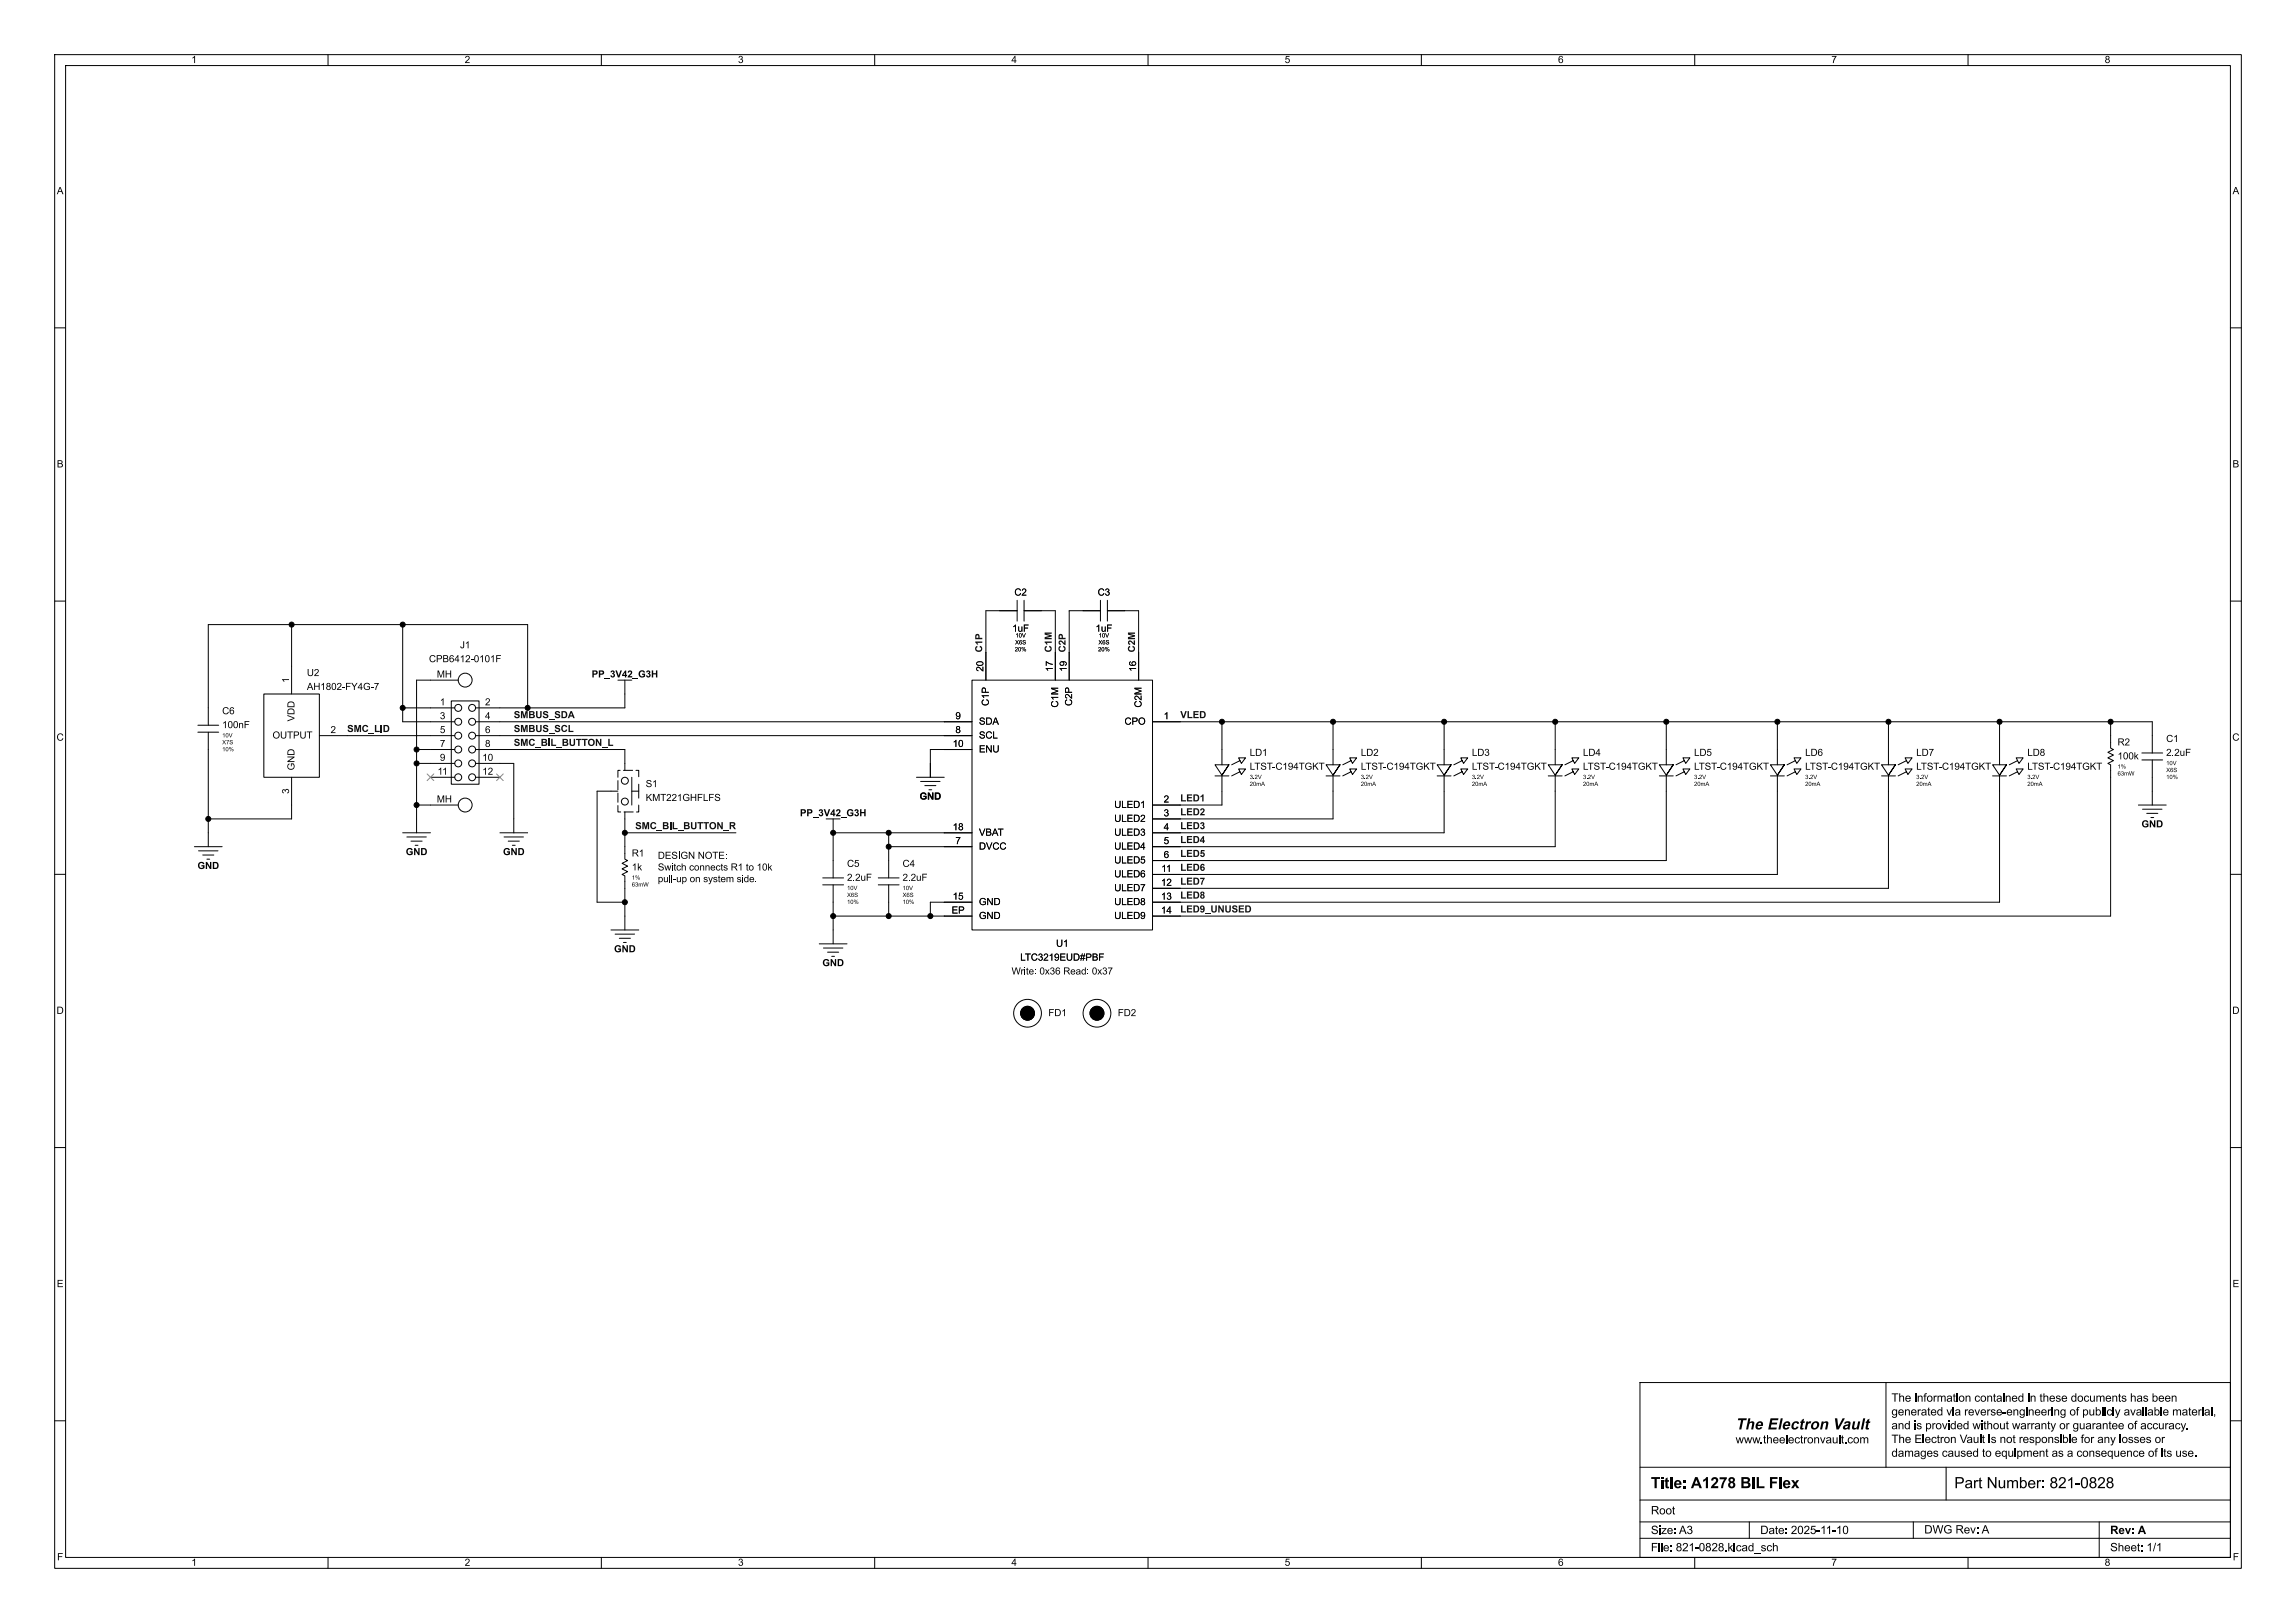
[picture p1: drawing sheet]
<svg xmlns="http://www.w3.org/2000/svg" width="420mm" height="297mm" viewBox="0 0 420 297" stroke-linecap="round" stroke-linejoin="round" font-family="sans-serif">
<defs><g id="words">
<g font-size="2.8">
<text x="317.5" y="262.3">The Electron Vault</text>
<text x="302" y="273.1">Title: A1278 BIL Flex</text>
<text x="357.5" y="273.1">Part Number: 821-0828</text>
</g>
<g font-size="2.1">
<text x="317.5" y="264.7">www.theelectronvault.com</text>
<text x="302" y="281.3">Size: A3</text>
<text x="302" y="277.7">Root</text>
<text x="322" y="281.3">Date: 2025-11-10</text>
<text x="352" y="281.2">DWG Rev: A</text>
<text x="386" y="281.3">Rev: A</text>
<text x="302" y="284.4">File: 821-0828.kicad_sch</text>
<text x="386" y="284.4">Sheet: 1/1</text>
</g>
<g font-size="1.8">
<text x="35" y="12">1</text>
<text x="85" y="12">2</text>
<text x="135" y="12">3</text>
<text x="185" y="12">4</text>
<text x="235" y="12">5</text>
<text x="285" y="12">6</text>
<text x="335" y="12">7</text>
<text x="385" y="12">8</text>
<text x="10.4" y="36">A</text>
<text x="408.4" y="36">A</text>
<text x="10.4" y="86">B</text>
<text x="408.4" y="86">B</text>
<text x="185.6" y="109.5">C2</text>
<text x="200.8" y="109.5">C3</text>
<text x="84.2" y="119.1">J1</text>
<text x="185.2" y="116.1">1uF</text>
<text x="200.4" y="116.1">1uF</text>
<text x="53.1" y="125" transform="rotate(-90 53.1 125)">1</text>
<text x="56.1" y="124.2">U2</text>
<text x="78.5" y="121.7">CPB6412-0101F</text>
<text x="79.9" y="124.2">MH</text>
<text x="108.2" y="124.4">PP_3V42_G3H</text>
<text x="180.1" y="122.9" transform="rotate(-90 180.1 122.9)">20</text>
<text x="192.8" y="122.9" transform="rotate(-90 192.8 122.9)">17</text>
<text x="195.3" y="122.9" transform="rotate(-90 195.3 122.9)">19</text>
<text x="208" y="122.9" transform="rotate(-90 208 122.9)">16</text>
<text x="40.6" y="131.2">C6</text>
<text x="56.1" y="126.7">AH1802-FY4G-7</text>
<text x="80.5" y="129.3">1</text>
<text x="80.5" y="131.8">3</text>
<text x="88.7" y="129.3">2</text>
<text x="88.7" y="131.8">4</text>
<text x="174.8" y="131.8">9</text>
<text x="181.3" y="129.2" transform="rotate(-90 181.3 129.2)">C1P</text>
<text x="194" y="129.5" transform="rotate(-90 194 129.5)">C1M</text>
<text x="196.6" y="129.2" transform="rotate(-90 196.6 129.2)">C2P</text>
<text x="209.3" y="129.5" transform="rotate(-90 209.3 129.5)">C2M</text>
<text x="212.9" y="131.8">1</text>
<text x="10.3" y="136">C</text>
<text x="40.6" y="133.7">100nF</text>
<text x="49.8" y="135.6">OUTPUT</text>
<text x="54.3" y="132" transform="rotate(-90 54.3 132)">VDD</text>
<text x="60.5" y="134.4">2</text>
<text x="80.5" y="134.4">5</text>
<text x="80.5" y="136.9">7</text>
<text x="88.7" y="134.4">6</text>
<text x="88.7" y="136.9">8</text>
<text x="174.3" y="136.9">10</text>
<text x="174.8" y="134.4">8</text>
<text x="179.1" y="135.6">SCL</text>
<text x="179.1" y="133.1">SDA</text>
<text x="205.7" y="133.1">CPO</text>
<text x="387.3" y="136.9">R2</text>
<text x="396.2" y="136.3">C1</text>
<text x="408.3" y="136">C</text>
<text x="54.3" y="141" transform="rotate(-90 54.3 141)">GND</text>
<text x="80" y="142">11</text>
<text x="80.5" y="139.4">9</text>
<text x="88.2" y="139.4">10</text>
<text x="88.2" y="142">12</text>
<text x="179.1" y="138.2">ENU</text>
<text x="228.6" y="138.8">LD1</text>
<text x="228.6" y="141.3">LTST-C194TGKT</text>
<text x="248.9" y="138.8">LD2</text>
<text x="248.9" y="141.3">LTST-C194TGKT</text>
<text x="269.2" y="138.8">LD3</text>
<text x="269.2" y="141.3">LTST-C194TGKT</text>
<text x="289.6" y="138.8">LD4</text>
<text x="289.6" y="141.3">LTST-C194TGKT</text>
<text x="309.9" y="138.8">LD5</text>
<text x="309.9" y="141.3">LTST-C194TGKT</text>
<text x="330.2" y="138.8">LD6</text>
<text x="330.2" y="141.3">LTST-C194TGKT</text>
<text x="350.5" y="138.8">LD7</text>
<text x="350.5" y="141.3">LTST-C194TGKT</text>
<text x="370.8" y="138.8">LD8</text>
<text x="370.8" y="141.3">LTST-C194TGKT</text>
<text x="387.3" y="139.4">100k</text>
<text x="396.2" y="138.8">2.2uF</text>
<text x="53.1" y="145.3" transform="rotate(-90 53.1 145.3)">3</text>
<text x="79.9" y="147.1">MH</text>
<text x="118.1" y="144.5">S1</text>
<text x="118.1" y="147.1">KMT221GHFLFS</text>
<text x="146.3" y="149.8">PP_3V42_G3H</text>
<text x="168.2" y="146.8">GND</text>
<text x="203.8" y="148.3">ULED1</text>
<text x="212.9" y="147.1">2</text>
<text x="212.9" y="149.6">3</text>
<text x="174.3" y="152.1">18</text>
<text x="174.8" y="154.7">7</text>
<text x="179.1" y="153.4">VBAT</text>
<text x="179.1" y="155.9">DVCC</text>
<text x="203.8" y="150.9">ULED2</text>
<text x="203.8" y="153.4">ULED3</text>
<text x="203.8" y="155.9">ULED4</text>
<text x="212.9" y="152.1">4</text>
<text x="212.9" y="154.7">5</text>
<text x="391.7" y="151.9">GND</text>
<text x="36.1" y="159.5">GND</text>
<text x="74.2" y="157">GND</text>
<text x="92" y="157">GND</text>
<text x="115.6" y="157.2">R1</text>
<text x="115.6" y="159.8">1k</text>
<text x="154.9" y="159.1">C5</text>
<text x="154.9" y="161.7">2.2uF</text>
<text x="165.1" y="159.1">C4</text>
<text x="165.1" y="161.7">2.2uF</text>
<text x="203.8" y="161">ULED6</text>
<text x="203.8" y="158.5">ULED5</text>
<text x="212.4" y="159.8">11</text>
<text x="212.9" y="157.2">6</text>
<text x="120.3" y="162.2">pull-up on system side.</text>
<text x="174.1" y="167.4">EP</text>
<text x="174.3" y="164.8">15</text>
<text x="179.1" y="166.1">GND</text>
<text x="203.8" y="163.6">ULED7</text>
<text x="203.8" y="166.1">ULED8</text>
<text x="212.4" y="162.3">12</text>
<text x="212.4" y="164.8">13</text>
<text x="212.4" y="167.4">14</text>
<text x="179.1" y="168.6">GND</text>
<text x="193.2" y="173.7">U1</text>
<text x="203.8" y="168.6">ULED9</text>
<text x="112.3" y="174.7">GND</text>
<text x="150.4" y="177.3">GND</text>
<text x="185" y="178.8">Write: 0x36 Read: 0x37</text>
<text x="186.6" y="176.3">LTC3219EUD#PBF</text>
<text x="10.3" y="186">D</text>
<text x="191.8" y="186.4">FD1</text>
<text x="204.5" y="186.4">FD2</text>
<text x="408.3" y="186">D</text>
<text x="10.4" y="236">E</text>
<text x="408.4" y="236">E</text>
<text x="10.4" y="286">F</text>
<text x="35" y="287">1</text>
<text x="85" y="287">2</text>
<text x="135" y="287">3</text>
<text x="185" y="287">4</text>
<text x="235" y="287">5</text>
<text x="285" y="287">6</text>
<text x="335" y="287">7</text>
<text x="385" y="287">8</text>
<text x="408.4" y="286">F</text>
</g>
<g font-size="1.8" fill="#0f0f0f">
<text x="179.9" y="119.4" transform="rotate(-90 179.9 119.4)">C1P</text>
<text x="192.6" y="119.4" transform="rotate(-90 192.6 119.4)">C1M</text>
<text x="195.1" y="119.4" transform="rotate(-90 195.1 119.4)">C2P</text>
<text x="207.8" y="119.4" transform="rotate(-90 207.8 119.4)">C2M</text>
<text x="94" y="131.6">SMBUS_SDA</text>
<text x="215.9" y="131.6">VLED</text>
<text x="63.5" y="134.2">SMC_LID</text>
<text x="94" y="136.7">SMC_BIL_BUTTON_L</text>
<text x="94" y="134.2">SMBUS_SCL</text>
<text x="215.9" y="146.9">LED1</text>
<text x="215.9" y="149.4">LED2</text>
<text x="116.2" y="152">SMC_BIL_BUTTON_R</text>
<text x="215.9" y="154.5">LED4</text>
<text x="215.9" y="152">LED3</text>
<text x="215.9" y="157">LED5</text>
<text x="215.9" y="159.6">LED6</text>
<text x="215.9" y="162.1">LED7</text>
<text x="215.9" y="167.2">LED9_UNUSED</text>
<text x="215.9" y="164.7">LED8</text>
</g>
<g font-size="1.1">
<text x="185.6" y="119.5">20%</text>
<text x="185.7" y="118.2">X6S</text>
<text x="185.7" y="116.9">10V</text>
<text x="200.9" y="119.5">20%</text>
<text x="200.9" y="118.2">X6S</text>
<text x="201" y="116.9">10V</text>
<text x="40.6" y="135.2">10V</text>
<text x="40.6" y="136.5">X7S</text>
<text x="40.6" y="137.8">10%</text>
<text x="228.6" y="142.8">3.2V</text>
<text x="248.9" y="142.8">3.2V</text>
<text x="269.2" y="142.8">3.2V</text>
<text x="289.6" y="142.8">3.2V</text>
<text x="309.9" y="142.8">3.2V</text>
<text x="330.2" y="142.8">3.2V</text>
<text x="350.5" y="142.8">3.2V</text>
<text x="370.8" y="142.8">3.2V</text>
<text x="387.3" y="140.9">1%</text>
<text x="387.3" y="142.2">63mW</text>
<text x="396.2" y="140.3">10V</text>
<text x="396.2" y="141.6">X6S</text>
<text x="396.2" y="142.8">10%</text>
<text x="228.6" y="144.1">20mA</text>
<text x="248.9" y="144.1">20mA</text>
<text x="269.2" y="144.1">20mA</text>
<text x="289.6" y="144.1">20mA</text>
<text x="309.9" y="144.1">20mA</text>
<text x="330.2" y="144.1">20mA</text>
<text x="350.5" y="144.1">20mA</text>
<text x="370.8" y="144.1">20mA</text>
<text x="115.6" y="161.3">1%</text>
<text x="115.6" y="162.5">63mW</text>
<text x="154.9" y="163.2">10V</text>
<text x="154.9" y="164.4">X6S</text>
<text x="154.9" y="165.7">10%</text>
<text x="165.1" y="163.2">10V</text>
<text x="165.1" y="164.4">X6S</text>
<text x="165.1" y="165.7">10%</text>
</g>
</g></defs>
<g fill="none" stroke="#000" stroke-width=".18">
<path d="M10 10h400v277h-400zM12 12h396v273h-396zM60 10v2M110 10v2M160 10v2M210 10v2M260 10v2M310 10v2M360 10v2M10 60h2M408 60h2M10 110h2"/>
<path d="M53.3 114.3v12.7M73.7 114.3v17.8h9.5M186.1 111.8h-5.8v12.7M186.1 109.9v3.8M187.3 111.8h5.7v12.7M187.3 109.9v3.8M201.3 111.8h-5.7v12.7M201.3 109.9v3.8M202.6 111.8h5.7v12.7M202.6 109.9v3.8M408 110h2M36.2 134h3.8"/>
<path d="M36.2 132.7h3.8M38.1 134v20.9M48.3 127h10.1v15.2h-10.1zM58.4 134.6h24.8M73.7 129.5h9.5M76.2 137.2h7M76.2 139.7h7M82.5 128.3h5.1v15.2h-5.1zM83.8 124.5h-7.6v27.9M87 132.1h90.8M87 137.2h27.3v3.8M87 134.6h90.8"/>
<path d="M87 139.7h7v12.7M96.5 129.5v-15.2h-58.4v18.4M114.3 124.5v5h-27.3M177.8 124.5h33v45.7h-33zM177.8 137.2h-7.6v5M210.8 132.1h182.9v5.7M223.5 132.1v7.9M224.8 140h-2.6l1.3 1.9 1.3-1.9-1.3 1.9M226.8 139.2l.3 .5 .7-1h-1.2l.2 .5-1.5 .8M243.8 132.1v7.9M245.1 140h-2.5l1.2 1.9 1.3-1.9-1.3 1.9M247.1 139.2l.3 .5 .8-1h-1.3l.2 .5-1.5 .8"/>
<path d="M264.2 132.1v7.9M265.4 140h-2.5l1.3 1.9 1.2-1.9-1.2 1.9M267.5 139.2l.2 .5 .8-1h-1.3l.3 .5-1.6 .8M284.5 132.1v7.9M285.7 140h-2.5l1.3 1.9 1.2-1.9-1.2 1.9M287.8 139.2l.2 .5 .8-1h-1.3l.3 .5-1.5 .8M304.8 132.1v7.9M306.1 140h-2.6l1.3 1.9 1.3-1.9-1.3 1.9M308.1 139.2l.3 .5 .7-1h-1.3l.3 .5-1.5 .8M325.1 132.1v7.9M326.4 140h-2.6l1.3 1.9 1.3-1.9-1.3 1.9M328.4 139.2l.3 .5 .7-1h-1.2l.2 .5-1.5 .8"/>
<path d="M345.4 132.1v7.9M346.7 140h-2.5l1.2 1.9 1.3-1.9-1.3 1.9M348.7 139.2l.3 .5 .8-1h-1.3l.2 .5-1.5 .8M365.8 132.1v7.9M367 140h-2.5l1.3 1.9 1.2-1.9-1.2 1.9M369.1 139.2l.2 .5 .8-1h-1.3l.3 .5-1.6 .8M386.1 132.1v4.8l.5 .3-1 .5 1 .5-1 .5 1 .5-1 .5 .5 .3v27.6h-175.3M391.8 139.1h3.8M391.8 137.8h3.8M393.7 139.1v8.2M10 160h2M35.6 154.9h5"/>
<path d="M36.3 155.7h3.6M37.1 156.5h2M37.8 157.2h.6M53.3 142.2v7.7h-15.2M73.7 152.4h5M74.4 153.2h3.6M75.2 153.9h2M75.9 154.7h.6M76.2 147.3h7.6M78.7 142.2h4.5M87 142.2h4.4M91.4 152.4h5.1"/>
<path d="M92.2 153.2h3.6M93 153.9h2M93.7 154.7h.5M113 144.8h-3.8v20.3h5.1M114.3 148.6v8.6l.5 .3-1 .5 1 .5-1 .5 1 .5-1 .5 .5 .3v9.9M114.3 152.4h20.3M115.6 144.8h1.2M115.6 142.2v5.1M116.8 143.5v2.6M152.4 149.9v10.8M152.4 152.4h25.4M162.6 152.4v8.3"/>
<path d="M162.6 154.9h15.2M167.6 142.2h5.1M168.4 143h3.6M169.2 143.8h2M169.9 144.5h.5M222.2 142h2.6M223.5 142v5.3h-12.7M226.8 141.2l.3 .5 .7-1h-1.2l.2 .5-1.5 .8M242.6 142h2.5M243.8 142v7.9h-33M247.1 141.2l.3 .5 .8-1h-1.3l.2 .5-1.5 .8M262.9 142h2.5"/>
<path d="M264.2 142v10.4h-53.4M267.5 141.2l.2 .5 .8-1h-1.3l.3 .5-1.6 .8M283.2 142h2.5M284.5 142v12.9h-73.7M287.8 141.2l.2 .5 .8-1h-1.3l.3 .5-1.5 .8M303.5 142h2.6M304.8 142v15.5h-94M308.1 141.2l.3 .5 .7-1h-1.3l.3 .5-1.5 .8M323.8 142h2.6M325.1 142v18h-114.3M328.4 141.2l.3 .5 .7-1h-1.2l.2 .5-1.5 .8M344.2 142h2.5"/>
<path d="M345.4 142v20.6h-134.6M348.7 141.2l.3 .5 .8-1h-1.3l.2 .5-1.5 .8M364.5 142h2.5M365.8 142v23.1h-155M369.1 141.2l.2 .5 .8-1h-1.3l.3 .5-1.6 .8M391.2 147.3h5M391.9 148.1h3.6M392.7 148.8h2M393.4 149.6h.6M408 160h2M111.8 170.2h5M112.5 170.9h3.6"/>
<path d="M113.3 171.7h2M114 172.5h.6M149.9 172.7h5M150.5 161.9h3.8M150.5 160.7h3.8M150.6 173.5h3.6M151.4 174.2h2M152.1 175h.6M152.4 161.9v10.8M152.4 167.6h25.4M160.7 161.9h3.8M160.7 160.7h3.8"/>
<path d="M162.6 161.9v5.7M177.8 165.1h-7.6v2.5M10 210h2M408 210h2M10 260h2M300 253h108v32h-108zM345 253v15.5M408 260h2M300 278.5h108M300 274.5h108M300 268.5h108M320 278.5v3"/>
<path d="M350 278.5v3M356 268.5v6M384 278.5v6.5M60 285v2M110 285v2M160 285v2M210 285v2M260 285v2M300 281.5h108M310 285v2M360 285v2"/>
<circle cx="83.8" cy="137.2" r=".63"/>
<circle cx="83.8" cy="139.7" r=".63"/>
<circle cx="83.8" cy="134.6" r=".63"/>
<circle cx="83.8" cy="132.1" r=".63"/>
<circle cx="83.8" cy="129.5" r=".63"/>
<circle cx="85.1" cy="124.5" r="1.27"/>
<circle cx="86.4" cy="139.7" r=".63"/>
<circle cx="86.4" cy="137.2" r=".63"/>
<circle cx="86.4" cy="132.1" r=".63"/>
<circle cx="86.4" cy="134.6" r=".63"/>
<circle cx="86.4" cy="129.5" r=".63"/>
<circle cx="83.8" cy="142.2" r=".63"/>
<circle cx="85.1" cy="147.3" r="1.27"/>
<circle cx="86.4" cy="142.2" r=".63"/>
<circle cx="114.3" cy="142.9" r=".63"/>
<circle cx="114.3" cy="146.7" r=".63"/>
<circle cx="188" cy="185.4" r="2.54"/>
<circle cx="188" cy="185.4" r="1.27"/>
<circle cx="200.7" cy="185.4" r="2.54"/>
<circle cx="200.7" cy="185.4" r="1.27"/>
</g>
<g fill="#000">
<path d="M120.6 158.1a.51 .51 0 0 1 .8 .3h-.2a.26 .26 0 0 0-.3-.3 .26 .26 0 0 0-.2 .4 .52 .52 0 0 1 .7 .6 .55 .55 0 0 1-.6 .2 .55 .55 0 0 1-.4-.4h.2a.31 .31 0 0 0 .3 .3 .31 .31 0 0 0 .3-.4h-.1a.49 .49 0 0 1-.5-.2 .49 .49 0 0 1 0-.5zM120.5 155.9h.4a.65 .65 0 0 1 .6 .6 .65 .65 0 0 1-.6 .7h-.4v-.2h.4a.5 .5 0 0 0 .5-.5 .5 .5 0 0 0-.5-.5h-.3v1h-.1zM121.8 155.9h.9v.1h-.8v.4h.7v.2h-.7v.4h.8v.2h-.9zM121.5 158.4h.2l.2 .7 .2-.7h.1l.2 .7 .2-.7h.2l-.3 .9h-.2l-.1-.7-.2 .7h-.2zM123 156a.51 .51 0 0 1 .9 .2h-.2a.26 .26 0 0 0-.3-.2 .26 .26 0 0 0-.2 .3 .52 .52 0 0 1 .6 .7 .55 .55 0 0 1-.5 .2 .55 .55 0 0 1-.4-.5h.1a.31 .31 0 0 0 .4 .3 .31 .31 0 0 0 .3-.3l-.1-.1a.49 .49 0 0 1-.5-.1 .49 .49 0 0 1-.1-.5zM122.9 158h.2v.2h-.2zM122.9 158.4h.2v.9h-.2zM123.3 158.1l.2-.1v.4h.2v.1h-.2v.5l.2 .3-.3-.1-.1-.7h-.1zM124.2 155.9h.1v1.3h-.1zM123.9 158.5l.5-.1 .2 .2-.2 .1a.32 .32 0 0 0-.5 0 .32 .32 0 0 0 .3 .5l.4-.2a.45 .45 0 0 1-.7 .2 .45 .45 0 0 1 0-.7zM124.7 158h.2v.5l.2-.2 .3 .2v.8h-.1v-.7l-.2-.1-.2 .1v.7h-.2zM124.8 156a.59 .59 0 0 1 .9 .2l-.1 .1a.49 .49 0 0 0-.7-.1 .49 .49 0 0 0-.1 .7 .49 .49 0 0 0 .7 .1l.1-.3h-.4v-.2h.6v.5a.69 .69 0 0 1-1 0 .69 .69 0 0 1 0-1z"/>
<path d="M126 155.9h.2l.6 1v-1h.2v1.3h-.2l-.6-1.1v1.1h-.2zM126.3 158.5l.4-.1 .2 .2-.1 .1a.32 .32 0 0 0-.6 0 .32 .32 0 0 0 .3 .5l.4-.2a.45 .45 0 0 1-.7 .2 .45 .45 0 0 1 .1-.7zM127.1 158.5a.46 .46 0 0 1 .8 0 .46 .46 0 0 1-.3 .7 .46 .46 0 0 1-.6-.4h.2a.32 .32 0 0 0 .4 .3 .32 .32 0 0 0 0-.5l-.3-.1-.1 .3h-.2zM127.8 155.9h.1l.7 1v-1h.2v1.3h-.2l-.7-1.1v1.1h-.1zM128.1 158.4h.1v.1a.33 .33 0 0 1 .4-.1 .33 .33 0 0 1 .2 .3v.6h-.1l-.1-.7-.3-.1-.1 .8h-.1zM129 158.4h.2v.1a.33 .33 0 0 1 .4-.1 .33 .33 0 0 1 .2 .3v.6h-.2v-.7l-.3-.1-.1 .8h-.2zM129.2 156a.63 .63 0 0 1 1 .1 .63 .63 0 0 1-.4 1 .63 .63 0 0 1-.8-.6h.2a.48 .48 0 0 0 .7 .5 .48 .48 0 0 0 .1-.8 .44 .44 0 0 0-.6-.2 .44 .44 0 0 0-.2 .5h-.2zM130.1 158.5a.43 .43 0 0 1 .5-.1 .43 .43 0 0 1 .2 .5h-.7l.2 .3 .5-.2a.44 .44 0 0 1-.5 .3 .44 .44 0 0 1-.3-.5h.7l-.3-.3-.4 .3zM130.3 155.9h1.1v.1h-.5v1.2h-.1v-1.2h-.5zM131.5 155.9h1v.1h-.8v.4h.7v.2h-.7v.4h.8v.2h-1zM131.1 158.5l.5-.1 .2 .2-.2 .1a.32 .32 0 0 0-.5 0 .32 .32 0 0 0 .3 .5l.4-.2a.45 .45 0 0 1-.7 .2 .45 .45 0 0 1 0-.7zM131.9 158.1l.2-.1v.4h.2v.1h-.2v.5l.2 .3-.3-.1-.1-.7h-.1z"/>
<path d="M132.4 158.4h.4l.3 .2h-.2a.19 .19 0 0 0-.2-.2 .19 .19 0 0 0-.2 .3 .19 .19 0 0 0 .3 0 .33 .33 0 0 1 .2 .6 .33 .33 0 0 1-.5-.1l-.2-.2 .2 .1a.2 .2 0 0 0 .3 .1 .2 .2 0 0 0 .1-.2 .2 .2 0 0 0-.3-.1l-.2-.2zM132.7 156.2h.2v.2h-.2zM132.7 157h.2v.2h-.2zM133.8 158h.6a.36 .36 0 0 1 .4 .3 .36 .36 0 0 1-.3 .4l.4 .6h-.2l-.3-.5-.2-.1h-.2v.6h-.2v-.7h.7l.2-.2-.2-.2-.5-.1v.5h-.2zM135.1 158.3l.5-.3v1.3h-.1v-1l-.4 .2zM136.6 158.1l.1-.1v.4h.2v.1h-.2v.5l.2 .3-.3-.1v-.7h-.1zM137.1 158.5a.46 .46 0 0 1 .7 0 .46 .46 0 0 1-.2 .7 .46 .46 0 0 1-.6-.4h.1a.32 .32 0 0 0 .5 .3 .32 .32 0 0 0 0-.5l-.3-.1-.2 .3h-.1zM138.6 158.3l.5-.3v1.3h-.2v-1l-.3 .2zM139.6 158.1a.57 .57 0 0 1 .7 .2 .57 .57 0 0 1 0 .7 .43 .43 0 0 1-.6 .3 .43 .43 0 0 1-.2-.6h.1a.29 .29 0 0 0 .1 .4 .29 .29 0 0 0 .4-.1 .5 .5 0 0 0-.3-.8l-.2 .5h-.1zM140.5 158h.2v.7l.3-.3h.2l-.3 .3 .4 .6h-.2l-.3-.5-.1 .5h-.2zM122.4 160.1h.2v1.3h-.2zM122.8 160.1h.2v1.3h-.2z"/>
<path d="M131.4 160.3l.2-.1v.3h.2v.1h-.2v.6l.2 .2-.3-.1-.1-.7h-.1zM135.8 160.1h.1v.2h-.1zM136.2 160.6l.3-.1 .2 .1v-.5h.2v1.3l-.1-.1a.39 .39 0 0 1-.5 .1 .39 .39 0 0 1-.2-.4h.2a.3 .3 0 0 0 .4 .3 .3 .3 0 0 0 0-.5l-.3-.2-.1 .4h-.2zM346 255h1.2v.2h-.5v1.3h-.2v-1.3h-.5zM346.2 258l.3-.1 .3 .2v-.2h.2v1a.48 .48 0 0 1-.3 .6 .48 .48 0 0 1-.6-.4l.6 .2 .1-.4a.46 .46 0 0 1-.5 .1 .46 .46 0 0 1-.2-.5h.1a.34 .34 0 0 0 .5 .4 .34 .34 0 0 0 .1-.6 .3 .3 0 0 0-.3-.2 .3 .3 0 0 0-.3 .4h-.1zM347.4 255h.2v.5l.3-.1 .3 .1 .1 1h-.2v-.7a.27 .27 0 0 0-.3-.3 .27 .27 0 0 0-.2 .4v.6h-.2zM347.4 258a.51 .51 0 0 1 .6 0 .51 .51 0 0 1 .2 .5h-.8l.3 .4 .5-.2a.52 .52 0 0 1-.6 .3 .52 .52 0 0 1-.4-.6h.8v-.2l-.3-.2-.2 .1-.1 .3h-.2zM348.5 257.9h.1v.2a.39 .39 0 0 1 .5-.2 .39 .39 0 0 1 .3 .4v.7h-.2l-.1-.9a.29 .29 0 0 0-.3 0 .29 .29 0 0 0-.1 .3v.6h-.2zM348.7 255.5a.51 .51 0 0 1 .6-.1 .51 .51 0 0 1 .2 .6h-.8l.2 .4 .6-.2a.52 .52 0 0 1-.6 .3 .52 .52 0 0 1-.4-.6h.8v-.3l-.3-.1-.2 .1-.1 .3h-.2zM349.7 258a.51 .51 0 0 1 .6 0 .51 .51 0 0 1 .3 .5h-.8l.2 .4 .6-.2a.52 .52 0 0 1-.7 .3 .52 .52 0 0 1-.3-.6h.8l-.1-.2-.2-.2-.2 .1-.1 .3h-.2zM350.3 255h.2v.2h-.2zM350.3 255.4h.2v1.1h-.2z"/>
<path d="M350.8 255.4h.2v.2a.39 .39 0 0 1 .4-.2 .39 .39 0 0 1 .3 .4v.7h-.2l-.1-.9a.29 .29 0 0 0-.3 0 .29 .29 0 0 0-.1 .3v.6h-.2zM350.8 257.9h.2v.2l.1-.2h.3l-.1 .2a.24 .24 0 0 0-.3 .1 .24 .24 0 0 0 0 .2v.6h-.2zM352.1 255.1a.21 .21 0 0 1 .2-.2 .21 .21 0 0 1 .2 .2l-.3 .1v.2h.2v.1h-.2v1h-.2v-1h-.2v-.1h.2zM351.5 258a.47 .47 0 0 1 .6-.1 .47 .47 0 0 1 .3 .4v.7h-.2v-.1a.44 .44 0 0 1-.4 .2 .44 .44 0 0 1-.4-.4h.2a.27 .27 0 0 0 .4 .2 .27 .27 0 0 0 .1-.4l-.7 .2 .2-.2 .4-.1a.18 .18 0 0 0 .2-.3 .17 .17 0 0 0-.3-.1l-.2 .2h-.2zM352.6 255.5a.55 .55 0 0 1 .9 .1 .55 .55 0 0 1-.3 .8 .55 .55 0 0 1-.7-.4h.2a.37 .37 0 0 0 .5 .3 .37 .37 0 0 0 .1-.6l-.4-.2-.2 .5h-.2zM352.7 257.7l.2-.2v.4h.2v.2h-.2v.6l.2 .3-.4-.1v-.8h-.1zM353.7 255.4h.2v.2l.2-.2h.2l-.1 .2a.24 .24 0 0 0-.2 0 .24 .24 0 0 0-.1 .3v.6h-.2zM353.3 258a.51 .51 0 0 1 .6 0 .51 .51 0 0 1 .3 .5h-.8l.2 .4 .6-.2a.52 .52 0 0 1-.7 .3 .52 .52 0 0 1-.3-.6h.8l-.1-.2-.2-.2-.2 .1-.1 .3h-.2zM354.4 255.4h.2v.2l.4-.2a.27 .27 0 0 0 .2 .1 .27 .27 0 0 0 .3-.1l.4 .1v1h-.2l-.1-.9a.27 .27 0 0 0-.3 0 .27 .27 0 0 0-.1 .3v.6h-.1v-.7a.25 .25 0 0 0-.4-.2 .25 .25 0 0 0-.1 .3v.6h-.2zM354.5 258l.3-.1 .3 .2v-.6h.2v1.5h-.2v-.1a.46 .46 0 0 1-.5 .1 .46 .46 0 0 1-.2-.5h.1a.34 .34 0 0 0 .5 .4 .34 .34 0 0 0 .1-.6 .3 .3 0 0 0-.4-.2 .3 .3 0 0 0-.2 .4h-.1zM356.1 257.9h.2l.3 .9 .3-.9h.2l-.5 1.1h-.1zM356.2 255.5a.47 .47 0 0 1 .5-.1 .47 .47 0 0 1 .3 .4l.1 .7h-.2v-.1a.44 .44 0 0 1-.5 .1 .44 .44 0 0 1-.3-.3h.2a.27 .27 0 0 0 .4 .2 .27 .27 0 0 0 .1-.4l-.7 .2 .1-.2 .5-.2a.17 .17 0 0 0 .1-.2 .17 .17 0 0 0-.2-.1l-.3 .2h-.2z"/>
<path d="M357.2 257.5h.2v.2h-.2zM357.2 257.9h.2v1.1h-.2zM357.4 255.1l.1-.1v.4h.2v.1h-.2v.7l.3 .3-.4-.1v-.9h-.2zM357.9 255h.2v.2h-.2zM357.9 255.4h.2v1.1h-.2zM357.7 258a.47 .47 0 0 1 .5-.1 .47 .47 0 0 1 .4 .4v.7h-.2v-.1a.44 .44 0 0 1-.4 .2 .44 .44 0 0 1-.4-.4h.2a.27 .27 0 0 0 .4 .2 .27 .27 0 0 0 .1-.4l-.7 .2 .2-.2 .4-.1a.18 .18 0 0 0 .2-.3 .17 .17 0 0 0-.3-.1l-.3 .2h-.1zM358.5 255.5a.55 .55 0 0 1 .8 .1 .55 .55 0 0 1-.3 .8 .55 .55 0 0 1-.7-.4h.2a.37 .37 0 0 0 .5 .3 .37 .37 0 0 0 .1-.6l-.4-.2-.2 .5h-.2zM359.4 257.9h.2v.2l.2-.2h.2v.2a.24 .24 0 0 0-.3 .1 .24 .24 0 0 0-.1 .2v.6h-.2zM359.5 255.4h.2v.2a.39 .39 0 0 1 .5-.2 .39 .39 0 0 1 .2 .4v.7h-.1l-.1-.9a.29 .29 0 0 0-.4 0 .29 .29 0 0 0-.1 .3v.6h-.2zM360.2 258a.51 .51 0 0 1 .6 0 .51 .51 0 0 1 .3 .5h-.8l.2 .4 .6-.2a.52 .52 0 0 1-.7 .3 .52 .52 0 0 1-.3-.6h.8l-.1-.2-.2-.2-.2 .1-.1 .3h-.2zM361.2 257.9h.2l.3 .9 .3-.9h.2l-.4 1.1h-.2zM361.4 255.5l.5-.1 .3 .3-.2 .1a.35 .35 0 0 0-.5-.1 .35 .35 0 0 0 0 .5l.2 .2 .3-.3h.2a.54 .54 0 0 1-.8 .3 .54 .54 0 0 1 0-.9z"/>
<path d="M362.4 255.5a.55 .55 0 0 1 .9 .1 .55 .55 0 0 1-.3 .8 .55 .55 0 0 1-.7-.4h.2a.37 .37 0 0 0 .5 .3 .37 .37 0 0 0 .1-.6l-.4-.2-.2 .5h-.2zM362.4 258a.51 .51 0 0 1 .6 0 .51 .51 0 0 1 .3 .5h-.8l.2 .4 .6-.2a.52 .52 0 0 1-.7 .3 .52 .52 0 0 1-.3-.6h.8l-.1-.2-.2-.2-.2 .1-.1 .3h-.2zM363.5 255.4h.2v.2a.39 .39 0 0 1 .5-.2 .39 .39 0 0 1 .2 .4v.7h-.2l-.1-.9a.29 .29 0 0 0-.3 0 .29 .29 0 0 0-.1 .3v.6h-.2zM363.5 257.9h.2v.2l.2-.2h.2l-.1 .2a.24 .24 0 0 0-.2 .1 .24 .24 0 0 0-.1 .2v.6h-.2zM364.3 258l.4-.1 .3 .3-.4-.2a.15 .15 0 0 0-.2 .1 .15 .15 0 0 0 0 .2 .42 .42 0 0 1 .5 .1 .42 .42 0 0 1 .1 .5l-.6 .1-.3-.3h.2l.1 .1a.24 .24 0 0 0 .3 .1 .24 .24 0 0 0 .1-.3 .24 .24 0 0 0-.3-.1l-.3-.1zM364.7 255.1l.2-.1v.4h.2v.1h-.2v.7l.2 .3-.4-.1v-.9h-.1zM365.3 258a.51 .51 0 0 1 .7 0 .51 .51 0 0 1 .2 .5h-.8l.2 .4 .6-.2a.52 .52 0 0 1-.6 .3 .52 .52 0 0 1-.4-.6h.8v-.2l-.3-.2-.2 .1-.1 .3h-.2zM365.3 255.5a.47 .47 0 0 1 .5-.1 .47 .47 0 0 1 .4 .4v.7h-.2v-.1a.44 .44 0 0 1-.5 .1 .44 .44 0 0 1-.3-.3h.2a.27 .27 0 0 0 .4 .2 .27 .27 0 0 0 .1-.4l-.7 .2 .1-.2 .5-.2a.17 .17 0 0 0 .2-.2 .17 .17 0 0 0-.3-.1l-.3 .2h-.2zM366.4 258.4h.5v.2h-.5zM366.4 255h.2v.2h-.2zM366.4 255.4h.2v1.1h-.2zM366.9 255.4h.2v.2a.39 .39 0 0 1 .4-.2 .39 .39 0 0 1 .3 .4v.7h-.2l-.1-.9a.29 .29 0 0 0-.3 0 .29 .29 0 0 0-.1 .3v.6h-.2z"/>
<path d="M367.2 258a.51 .51 0 0 1 .6 0 .51 .51 0 0 1 .3 .5h-.8l.2 .4 .6-.2a.52 .52 0 0 1-.7 .3 .52 .52 0 0 1-.3-.6h.8l-.1-.2-.2-.2-.2 .1-.1 .3h-.2zM368.3 257.9h.2v.2a.39 .39 0 0 1 .4-.2 .39 .39 0 0 1 .3 .4v.7h-.2l-.1-.9a.29 .29 0 0 0-.3 0 .29 .29 0 0 0-.1 .3v.6h-.2zM368.2 255.5a.51 .51 0 0 1 .6-.1 .51 .51 0 0 1 .2 .6h-.8l.2 .4 .6-.2a.52 .52 0 0 1-.6 .3 .52 .52 0 0 1-.4-.6h.8l-.1-.3-.2-.1-.2 .1-.1 .3h-.2zM369.5 258l.4-.1 .3 .2v-.2h.2v1a.48 .48 0 0 1-.4 .6 .48 .48 0 0 1-.6-.4l.6 .2 .2-.4a.46 .46 0 0 1-.6 .1 .46 .46 0 0 1-.2-.5h.2a.34 .34 0 0 0 .4 .4 .34 .34 0 0 0 .2-.6 .3 .3 0 0 0-.4-.2 .3 .3 0 0 0-.2 .4h-.2zM369.3 255.5l.3-.1 .3 .1v-.5h.2v1.5h-.2v-.1a.46 .46 0 0 1-.5 .1 .46 .46 0 0 1-.2-.5h.2a.34 .34 0 0 0 .4 .4 .34 .34 0 0 0 .1-.6 .3 .3 0 0 0-.3-.3 .3 .3 0 0 0-.2 .5h-.2zM370.6 257.5h.2v.2h-.2zM370.6 257.9h.2v1.1h-.2zM371 255h.2v.2h-.2zM371 255.4h.2v1.1h-.2zM371.1 257.9h.2v.2a.39 .39 0 0 1 .4-.2 .39 .39 0 0 1 .3 .4v.7h-.2l-.1-.9a.29 .29 0 0 0-.3 0 .29 .29 0 0 0-.1 .3v.6h-.2zM371.5 255.4h.1v.2a.39 .39 0 0 1 .5-.2 .39 .39 0 0 1 .2 .4v.7h-.1l-.1-.9a.29 .29 0 0 0-.4 0 .29 .29 0 0 0-.1 .3v.6h-.1zM372.4 258a.51 .51 0 0 1 .6 0 .51 .51 0 0 1 .2 .5h-.8l.2 .4 .6-.2a.52 .52 0 0 1-.6 .3 .52 .52 0 0 1-.4-.6h.8v-.2l-.3-.2-.2 .1-.1 .3h-.2z"/>
<path d="M373.2 255.1l.2-.1v.4h.2v.1h-.2v.7l.2 .3-.3-.1-.1-.9h-.1zM373.8 255h.2v.5l.3-.1 .3 .1 .1 1h-.2v-.7a.27 .27 0 0 0-.3-.3 .27 .27 0 0 0-.2 .4v.6h-.2zM373.5 258a.51 .51 0 0 1 .6 0 .51 .51 0 0 1 .3 .5h-.8l.2 .4 .6-.2a.52 .52 0 0 1-.7 .3 .52 .52 0 0 1-.3-.6h.8l-.1-.2-.2-.2-.2 .1-.1 .3h-.2zM374.6 257.9h.2v.2l.2-.2h.2l-.1 .2a.24 .24 0 0 0-.3 .1 .24 .24 0 0 0 0 .2v.6h-.2zM375.3 257.5h.2v.2h-.2zM375.3 257.9h.2v1.1h-.2zM375 255.5a.51 .51 0 0 1 .7-.1 .51 .51 0 0 1 .2 .6h-.8l.2 .4 .6-.2a.52 .52 0 0 1-.7 .3 .52 .52 0 0 1-.3-.6h.8l-.1-.3-.2-.1-.2 .1-.1 .3h-.2zM375.8 257.9h.1v.2a.39 .39 0 0 1 .5-.2 .39 .39 0 0 1 .3 .4v.7h-.2l-.1-.9a.29 .29 0 0 0-.3 0 .29 .29 0 0 0-.1 .3v.6h-.2zM376.2 255.5l.4-.1 .3 .3-.4-.2a.15 .15 0 0 0-.2 .1 .15 .15 0 0 0 .1 .2 .42 .42 0 0 1 .4 .1 .42 .42 0 0 1 .1 .5l-.5 .1-.4-.3h.2l.1 .1a.24 .24 0 0 0 .3 .1 .24 .24 0 0 0 .1-.3 .24 .24 0 0 0-.3-.1l-.3-.2zM377 258l.3-.1 .4 .2v-.2h.1v1a.48 .48 0 0 1-.3 .6 .48 .48 0 0 1-.6-.4l.6 .2 .1-.4a.46 .46 0 0 1-.5 .1 .46 .46 0 0 1-.2-.5h.2a.34 .34 0 0 0 .4 .4 .34 .34 0 0 0 .1-.6 .3 .3 0 0 0-.3-.2 .3 .3 0 0 0-.2 .4h-.2zM377.3 255.5a.51 .51 0 0 1 .6-.1 .51 .51 0 0 1 .2 .6h-.8l.2 .4 .6-.2a.52 .52 0 0 1-.6 .3 .52 .52 0 0 1-.4-.6h.8v-.3l-.3-.1-.2 .1-.1 .3h-.2zM378.8 258a.55 .55 0 0 1 .8 .1 .55 .55 0 0 1-.3 .8 .55 .55 0 0 1-.7-.4h.2a.37 .37 0 0 0 .5 .4 .37 .37 0 0 0 .1-.7l-.3-.1-.3 .4h-.2z"/>
<path d="M379 255.5l.3-.1 .3 .1v-.5h.2v1.5h-.2v-.1a.46 .46 0 0 1-.5 .1 .46 .46 0 0 1-.2-.5h.1a.34 .34 0 0 0 .5 .4 .34 .34 0 0 0 .1-.6 .3 .3 0 0 0-.4-.3 .3 .3 0 0 0-.2 .5h-.1zM380 257.6a.21 .21 0 0 1 .2-.1 .21 .21 0 0 1 .2 .2l-.3 .1v.1h.2v.2h-.2v.9h-.2v-.9h-.2v-.2h.2zM380.2 255.5a.55 .55 0 0 1 .8 .1 .55 .55 0 0 1-.3 .8 .55 .55 0 0 1-.7-.4h.2a.37 .37 0 0 0 .5 .3 .37 .37 0 0 0 .1-.6l-.3-.2-.3 .5h-.2zM381 257.9h.2v.2a.53 .53 0 0 1 .8 .3 .53 .53 0 0 1-.6 .6l-.2-.1v.5h-.2v-.9h.2a.34 .34 0 0 0 .4 .4 .34 .34 0 0 0 .2-.6v-.1a.3 .3 0 0 0-.4-.1 .3 .3 0 0 0-.2 .4h-.2zM381.3 255.5l.6-.1 .2 .3-.1 .1a.35 .35 0 0 0-.6-.1 .35 .35 0 0 0 0 .5l.3 .2 .3-.3h.2a.54 .54 0 0 1-.9 .3 .54 .54 0 0 1 0-.9zM382.2 257.9h.2v.6a.27 .27 0 0 0 .3 .4 .27 .27 0 0 0 .2-.4v-.6h.2v1.1h-.2v-.1a.39 .39 0 0 1-.5 .1 .39 .39 0 0 1-.2-.4zM382.3 255.4h.2v.6a.27 .27 0 0 0 .3 .4 .27 .27 0 0 0 .2-.4v-.6h.2v1.1h-.2v-.2a.39 .39 0 0 1-.4 .2 .39 .39 0 0 1-.3-.4zM383.5 255.4h.1v.2l.5-.2a.27 .27 0 0 0 .2 .1 .27 .27 0 0 0 .2-.1h.3l.1 .2 .1 .9h-.2l-.1-.9a.27 .27 0 0 0-.3 0 .27 .27 0 0 0-.1 .3v.6h-.2v-.7a.25 .25 0 0 0-.3-.2 .25 .25 0 0 0-.1 .3v.6h-.2zM383.4 257.5h.1v.5a.5 .5 0 0 1 .8 .5 .5 .5 0 0 1-.8 .4v.1h-.1v-.5h.1a.34 .34 0 0 0 .4 .4 .34 .34 0 0 0 .2-.6l-.1-.2h-.2l-.3 .4h-.1zM384.5 257.5h.2v1.5h-.2zM385 257.5h.2v.2h-.2zM385 257.9h.2v1.1h-.2z"/>
<path d="M385.3 255.5a.51 .51 0 0 1 .6-.1 .51 .51 0 0 1 .3 .6h-.8l.2 .4 .6-.2a.52 .52 0 0 1-.7 .3 .52 .52 0 0 1-.3-.6h.8l-.1-.3-.2-.1-.2 .1-.1 .3h-.2zM385.6 258l.5-.1 .2 .3-.1 .1a.35 .35 0 0 0-.6-.1 .35 .35 0 0 0 0 .5l.3 .2 .3-.3h.2a.53 .53 0 0 1-.8 .3 .53 .53 0 0 1-.1-.8zM386.4 255.4h.2v.2a.39 .39 0 0 1 .4-.2 .39 .39 0 0 1 .3 .4v.7h-.2l-.1-.9a.29 .29 0 0 0-.3 0 .29 .29 0 0 0-.1 .3v.6h-.2zM386.5 257.5h.2v1.5h-.2zM386.9 257.9h.2l.3 .9 .3-.9h.2l-.5 1.4-.2 .2-.2-.1v-.1h.2l.1-.3zM387.6 255.1l.2-.1v.4h.2v.1h-.2v.7l.2 .3-.4-.1v-.9h-.1zM388.2 255.5l.5-.1 .2 .3-.4-.2a.15 .15 0 0 0-.2 .1 .15 .15 0 0 0 .1 .2 .42 .42 0 0 1 .5 .1 .42 .42 0 0 1 0 .5l-.5 .1-.3-.3h.2v.1a.24 .24 0 0 0 .3 .1 .24 .24 0 0 0 .2-.3 .24 .24 0 0 0-.4-.1l-.3-.2zM388.7 258a.47 .47 0 0 1 .5-.1 .47 .47 0 0 1 .3 .4l.1 .7h-.2l-.1-.1a.44 .44 0 0 1-.4 .2 .44 .44 0 0 1-.4-.4h.2a.27 .27 0 0 0 .4 .2 .27 .27 0 0 0 .1-.4l-.7 .2 .2-.2 .4-.1a.18 .18 0 0 0 .2-.3 .17 .17 0 0 0-.3-.1l-.2 .2h-.2zM389.8 255h.2v.5l.3-.1 .3 .1 .1 1h-.2v-.7a.27 .27 0 0 0-.3-.3 .27 .27 0 0 0-.2 .4v.6h-.2zM389.7 257.9h.2l.3 .9 .3-.9h.2l-.4 1.1h-.2zM390.9 258a.47 .47 0 0 1 .5-.1 .47 .47 0 0 1 .3 .4l.1 .7h-.2l-.1-.1a.44 .44 0 0 1-.4 .2 .44 .44 0 0 1-.3-.4h.2a.27 .27 0 0 0 .3 .2 .27 .27 0 0 0 .2-.4l-.7 .2 .1-.2 .5-.1a.17 .17 0 0 0 .1-.3 .17 .17 0 0 0-.2-.1l-.3 .2h-.2zM391 255.5a.47 .47 0 0 1 .5-.1 .47 .47 0 0 1 .3 .4l.1 .7h-.2v-.1a.44 .44 0 0 1-.5 .1 .44 .44 0 0 1-.3-.3h.2a.27 .27 0 0 0 .4 .2 .27 .27 0 0 0 .1-.4l-.7 .2 .1-.2 .5-.2a.17 .17 0 0 0 .1-.2 .17 .17 0 0 0-.2-.1l-.3 .2h-.2z"/>
<path d="M392 257.5h.2v.2h-.2zM392 257.9h.2v1.1h-.2zM392.1 255.5l.5-.1 .3 .3-.4-.2a.16 .16 0 0 0-.2 .1 .16 .16 0 0 0 0 .2 .42 .42 0 0 1 .5 .1 .42 .42 0 0 1 0 .6h-.5l-.3-.3h.2l.1 .1a.24 .24 0 0 0 .3 .1 .24 .24 0 0 0 .1-.3 .24 .24 0 0 0-.3-.1l-.3-.2zM392.5 257.5h.1v1.5h-.1zM393 258a.47 .47 0 0 1 .5-.1 .47 .47 0 0 1 .3 .4l.1 .7h-.2l-.1-.1a.44 .44 0 0 1-.4 .2 .44 .44 0 0 1-.3-.4h.2a.27 .27 0 0 0 .3 .2 .27 .27 0 0 0 .2-.4l-.7 .2 .1-.2 .5-.1a.17 .17 0 0 0 .1-.3 .17 .17 0 0 0-.2-.1l-.3 .2h-.2zM393.7 255h.2v.5a.5 .5 0 0 1 .8 .5 .5 .5 0 0 1-.8 .4v.1h-.2v-.6h.2a.34 .34 0 0 0 .4 .5 .34 .34 0 0 0 .2-.6l-.1-.2-.3-.1-.2 .4h-.2zM394.1 257.5h.2v.5a.5 .5 0 0 1 .7 .5 .5 .5 0 0 1-.7 .4v.1h-.2v-.5h.2a.34 .34 0 0 0 .4 .4 .34 .34 0 0 0 .1-.6l-.1-.2h-.2l-.2 .4h-.2zM395.3 257.5h.1v1.5h-.1zM395 255.5a.51 .51 0 0 1 .6-.1 .51 .51 0 0 1 .3 .6h-.9l.3 .4 .6-.2a.52 .52 0 0 1-.7 .3 .52 .52 0 0 1-.3-.6h.8l-.1-.3-.2-.1-.2 .1-.1 .3h-.2zM395.8 258a.51 .51 0 0 1 .6 0 .51 .51 0 0 1 .3 .5h-.8l.2 .4 .6-.2a.52 .52 0 0 1-.7 .3 .52 .52 0 0 1-.3-.6h.8l-.1-.2-.2-.2-.2 .1-.1 .3h-.2zM396.2 255.5a.51 .51 0 0 1 .6-.1 .51 .51 0 0 1 .2 .6h-.8l.2 .4 .6-.2a.52 .52 0 0 1-.6 .3 .52 .52 0 0 1-.4-.6h.8v-.3l-.3-.1-.2 .1-.1 .3h-.2zM397.3 255.4h.1v.2a.39 .39 0 0 1 .5-.2 .39 .39 0 0 1 .2 .4v.7h-.1l-.1-.9a.29 .29 0 0 0-.4 0 .29 .29 0 0 0-.1 .3v.6h-.1z"/>
<path d="M397.5 257.9h.1v.2l.5-.2a.27 .27 0 0 0 .2 .2 .27 .27 0 0 0 .3-.2l.3 .2 .1 .9h-.2l-.1-.9a.27 .27 0 0 0-.3 0 .27 .27 0 0 0-.1 .3v.6h-.2v-.7a.25 .25 0 0 0-.3-.2 .25 .25 0 0 0-.1 .3v.6h-.2zM399.3 258a.47 .47 0 0 1 .5-.1 .47 .47 0 0 1 .3 .4l.1 .7h-.2l-.1-.1a.44 .44 0 0 1-.4 .2 .44 .44 0 0 1-.3-.4h.2a.27 .27 0 0 0 .3 .2 .27 .27 0 0 0 .2-.4l-.7 .2 .1-.2 .5-.1a.17 .17 0 0 0 .1-.3 .17 .17 0 0 0-.2-.1l-.3 .2h-.2zM400.4 257.7l.2-.2v.4h.2v.2h-.2v.6l.2 .3-.3-.1-.1-.8h-.1zM401.1 258a.51 .51 0 0 1 .6 0 .51 .51 0 0 1 .2 .5h-.8l.2 .4 .6-.2a.52 .52 0 0 1-.6 .3 .52 .52 0 0 1-.4-.6h.8v-.2l-.3-.2-.2 .1-.1 .3h-.2zM402.1 257.9h.2v.2l.2-.2h.2v.2a.24 .24 0 0 0-.3 .1 .24 .24 0 0 0-.1 .2v.6h-.2zM402.8 257.5h.2v.2h-.2zM402.8 257.9h.2v1.1h-.2zM403.4 258a.47 .47 0 0 1 .5-.1 .47 .47 0 0 1 .3 .4l.1 .7h-.2l-.1-.1a.44 .44 0 0 1-.4 .2 .44 .44 0 0 1-.3-.4h.1a.27 .27 0 0 0 .4 .2 .27 .27 0 0 0 .1-.4l-.6 .2 .1-.2 .4-.1a.18 .18 0 0 0 .2-.3 .17 .17 0 0 0-.2-.1l-.3 .2h-.2zM404.5 257.5h.2v1.5h-.2zM405 258.8h.2v.4l-.2 .1zM346 262.5h1.2v.2h-.5v1.4h-.2v-1.4h-.5zM346.2 260.6a.47 .47 0 0 1 .5-.2 .47 .47 0 0 1 .3 .4l.1 .7h-.2l-.1-.1a.44 .44 0 0 1-.4 .2 .44 .44 0 0 1-.3-.4h.2a.27 .27 0 0 0 .3 .2 .27 .27 0 0 0 .2-.4l-.7 .2 .1-.2 .5-.1a.17 .17 0 0 0 .1-.2 .17 .17 0 0 0-.2-.1l-.3 .2-.2-.1z"/>
<path d="M346.2 265.6l.3-.1 .3 .1v-.5h.2v1.5h-.2v-.2a.45 .45 0 0 1-.5 .1 .45 .45 0 0 1-.2-.5h.2a.34 .34 0 0 0 .4 .4 .34 .34 0 0 0 .1-.5 .3 .3 0 0 0-.3-.3 .3 .3 0 0 0-.2 .4h-.2zM347.3 260.4h.2v.2a.39 .39 0 0 1 .4-.2 .39 .39 0 0 1 .3 .5v.6h-.2l-.1-.9a.29 .29 0 0 0-.3 0 .29 .29 0 0 0-.1 .3v.6h-.2zM347.4 262.5h.2v.6l.3-.2 .3 .2 .1 1h-.2v-.7a.27 .27 0 0 0-.3-.3 .27 .27 0 0 0-.2 .4v.6h-.2zM347.3 265.6a.47 .47 0 0 1 .6-.2 .47 .47 0 0 1 .3 .5v.7h-.2v-.2a.44 .44 0 0 1-.4 .2 .44 .44 0 0 1-.4-.3h.2a.27 .27 0 0 0 .4 .1 .27 .27 0 0 0 .1-.4l-.7 .3 .2-.3 .4-.1a.17 .17 0 0 0 .2-.2 .17 .17 0 0 0-.3-.1l-.3 .2h-.1zM348.5 265.5h.1v.1l.4-.1a.27 .27 0 0 0 .3 .1 .27 .27 0 0 0 .2-.1h.3l.1 .2v.9h-.1l-.1-1a.27 .27 0 0 0-.3 .1 .27 .27 0 0 0-.1 .2v.7h-.2v-.7a.25 .25 0 0 0-.3-.3 .25 .25 0 0 0-.1 .4v.6h-.2zM348.7 263.1a.51 .51 0 0 1 .6-.1 .51 .51 0 0 1 .2 .6h-.8l.2 .3 .6-.2a.52 .52 0 0 1-.6 .4 .52 .52 0 0 1-.4-.7h.8v-.2l-.3-.1-.2 .1-.1 .2h-.2zM348.5 260.6l.4-.2 .3 .2v-.6h.1v1.5h-.1v-.1a.46 .46 0 0 1-.6 .1 .46 .46 0 0 1-.2-.5h.2a.34 .34 0 0 0 .4 .4 .34 .34 0 0 0 .2-.6 .3 .3 0 0 0-.4-.2 .3 .3 0 0 0-.2 .4h-.2zM350.2 260h.2v.2h-.2zM350.2 260.4h.2v1.1h-.2zM350.4 262.5h1v.2h-.8v.5h.8v.2h-.8v.5h.9v.2h-1.1zM350.7 260.5l.5-.1 .3 .3-.4-.1a.15 .15 0 0 0-.2 0 .15 .15 0 0 0 0 .2 .42 .42 0 0 1 .5 .2 .42 .42 0 0 1 0 .4l-.6 .1-.2-.3h.2v.1a.24 .24 0 0 0 .4 .2 .24 .24 0 0 0 .1-.4 .24 .24 0 0 0-.4-.1l-.2-.1zM350.3 265.6a.47 .47 0 0 1 .5-.2 .47 .47 0 0 1 .3 .5l.1 .7h-.2l-.1-.2a.44 .44 0 0 1-.4 .2 .44 .44 0 0 1-.4-.3h.2a.27 .27 0 0 0 .4 .1 .27 .27 0 0 0 .1-.4l-.7 .3 .2-.3 .4-.1a.17 .17 0 0 0 .2-.2 .17 .17 0 0 0-.3-.1l-.2 .2h-.2z"/>
<path d="M351.7 262.5h.2v1.6h-.2zM351.4 265.6l.4-.1 .3 .1v-.1h.2v.9a.48 .48 0 0 1-.4 .6 .48 .48 0 0 1-.6-.3l.6 .2 .2-.5a.46 .46 0 0 1-.6 .1 .46 .46 0 0 1-.2-.5h.2a.34 .34 0 0 0 .4 .4 .34 .34 0 0 0 .2-.5 .3 .3 0 0 0-.4-.3 .3 .3 0 0 0-.2 .4h-.2zM352.3 263.1a.51 .51 0 0 1 .6-.1 .51 .51 0 0 1 .2 .6h-.8l.3 .3 .5-.2a.52 .52 0 0 1-.6 .4 .52 .52 0 0 1-.4-.7h.8v-.2l-.3-.1-.2 .1-.1 .2h-.2zM352.3 260.4h.2v.2a.53 .53 0 0 1 .8 .3 .53 .53 0 0 1-.6 .7l-.2-.2v.6h-.2v-1h.2a.34 .34 0 0 0 .4 .4 .34 .34 0 0 0 .2-.6h-.1a.3 .3 0 0 0-.4-.2 .3 .3 0 0 0-.1 .4h-.2zM352.6 265.6a.51 .51 0 0 1 .6-.1 .51 .51 0 0 1 .3 .6h-.8l.2 .3 .6-.1a.52 .52 0 0 1-.7 .3 .52 .52 0 0 1-.3-.7h.8l-.1-.2-.2-.1-.2 .1-.1 .2h-.2zM353.5 260.4h.1v.2l.2-.2 .2 .1v.1a.24 .24 0 0 0-.3 .1 .24 .24 0 0 0 0 .3v.5h-.2zM353.7 265.6l.5-.1 .3 .3-.4-.2a.15 .15 0 0 0-.2 .1 .15 .15 0 0 0 0 .2 .42 .42 0 0 1 .5 .1 .42 .42 0 0 1 0 .5l-.4 .1-.4-.3 .2-.1 .1 .2a.24 .24 0 0 0 .3 .1 .24 .24 0 0 0 .1-.3 .24 .24 0 0 0-.3-.1l-.3-.2zM353.5 263.1l.5-.1 .2 .2-.1 .1a.35 .35 0 0 0-.6-.1 .35 .35 0 0 0 0 .5l.3 .2 .3-.2h.2a.53 .53 0 0 1-.8 .3 .53 .53 0 0 1-.1-.9zM354.3 260.5a.55 .55 0 0 1 .8 .1 .55 .55 0 0 1-.3 .9 .55 .55 0 0 1-.7-.5h.2a.37 .37 0 0 0 .5 .4 .37 .37 0 0 0 .1-.6l-.3-.2-.3 .4h-.2zM354.4 262.7l.2-.1v.4h.2v.1h-.2v.7l.2 .3-.3-.1-.1-.9h-.1zM355 263h.2v.1l.1-.2 .2 .1v.2a.24 .24 0 0 0-.3 0 .24 .24 0 0 0 0 .3v.6h-.2zM355.2 260.4h.2l.3 .9 .3-.9h.2l-.4 1.1h-.1z"/>
<path d="M355.4 265.6l.6-.1 .2 .3h-.2a.35 .35 0 0 0-.5-.1 .35 .35 0 0 0 0 .6l.3 .2 .3-.3h.1a.54 .54 0 0 1-.8 .3 .54 .54 0 0 1 0-.9zM355.8 263.1a.55 .55 0 0 1 .8 .1 .55 .55 0 0 1-.3 .8 .55 .55 0 0 1-.7-.5h.2a.37 .37 0 0 0 .5 .4 .37 .37 0 0 0 .1-.6l-.3-.2-.3 .4h-.2zM356.4 260h.2v.2h-.2zM356.4 260.4h.2v1.1h-.2zM356.9 263h.1v.1a.39 .39 0 0 1 .5-.1 .39 .39 0 0 1 .3 .4v.7h-.2l-.1-1a.29 .29 0 0 0-.4 .1 .29 .29 0 0 0-.1 .3v.6h-.1zM356.4 265.6a.47 .47 0 0 1 .6-.2 .47 .47 0 0 1 .3 .5v.7h-.2v-.2a.44 .44 0 0 1-.4 .2 .44 .44 0 0 1-.4-.3h.2a.27 .27 0 0 0 .4 .1 .27 .27 0 0 0 .1-.4l-.7 .3 .2-.3 .4-.1a.17 .17 0 0 0 .2-.2 .17 .17 0 0 0-.3-.1l-.3 .2h-.1zM356.9 260.6l.4-.2 .3 .2v-.6h.1v1.5h-.1v-.1a.46 .46 0 0 1-.6 .1 .46 .46 0 0 1-.2-.5h.2a.34 .34 0 0 0 .4 .4 .34 .34 0 0 0 .2-.6 .3 .3 0 0 0-.4-.2 .3 .3 0 0 0-.2 .4h-.2zM357.6 265.5h.1v.6a.27 .27 0 0 0 .3 .3 .27 .27 0 0 0 .3-.3v-.6h.1v1.1h-.1v-.2a.39 .39 0 0 1-.5 .2 .39 .39 0 0 1-.2-.4zM358.1 260.6a.51 .51 0 0 1 .6-.1 .51 .51 0 0 1 .3 .5h-.8l.2 .4 .6-.2a.52 .52 0 0 1-.7 .3 .52 .52 0 0 1-.3-.6h.8l-.1-.2-.2-.1-.2 .1-.1 .2h-.2zM358.8 265.6l.4-.1 .3 .3-.4-.2a.16 .16 0 0 0-.2 .1 .16 .16 0 0 0 .1 .2 .42 .42 0 0 1 .5 .1 .42 .42 0 0 1-.1 .5l-.5 .1-.2-.3 .1-.1 .1 .2a.24 .24 0 0 0 .3 .1 .24 .24 0 0 0 .1-.4 .24 .24 0 0 0-.3 0l-.3-.2zM358.5 262.5h.2l.5 1.4 .5-1.4h.2l-.6 1.6h-.2zM359.3 260.6l.3-.2 .3 .2v-.6h.2v1.5h-.2v-.1a.46 .46 0 0 1-.5 .1 .46 .46 0 0 1-.3-.5h.2a.34 .34 0 0 0 .4 .4 .34 .34 0 0 0 .2-.6 .3 .3 0 0 0-.4-.2 .3 .3 0 0 0-.2 .4h-.2z"/>
<path d="M359.9 265.6a.51 .51 0 0 1 .6-.1 .51 .51 0 0 1 .2 .6h-.8l.2 .3 .6-.1a.52 .52 0 0 1-.6 .3 .52 .52 0 0 1-.4-.7h.8v-.2l-.3-.1-.2 .1-.1 .2h-.2zM359.9 263.1a.47 .47 0 0 1 .5-.2 .47 .47 0 0 1 .3 .5l.1 .7h-.2v-.2a.44 .44 0 0 1-.5 .2 .44 .44 0 0 1-.3-.3h.2a.27 .27 0 0 0 .4 .1 .27 .27 0 0 0 .1-.4l-.7 .3 .1-.3 .5-.1a.17 .17 0 0 0 .1-.2 .17 .17 0 0 0-.2-.1l-.3 .2h-.2zM360.8 260.4h.2l.2 .9 .3-.9h.2l.2 .9 .2-.9h.2l-.3 1.1h-.2l-.2-.8-.3 .8h-.1zM361 263h.2v.6a.27 .27 0 0 0 .3 .3 .27 .27 0 0 0 .2-.3v-.6h.2v1.1h-.2v-.2a.39 .39 0 0 1-.4 .2 .39 .39 0 0 1-.3-.5zM361 265.6l.3-.1 .3 .1v-.5h.2v1.5h-.1v-.2a.46 .46 0 0 1-.6 .1 .46 .46 0 0 1-.2-.5h.2a.34 .34 0 0 0 .4 .4 .34 .34 0 0 0 .2-.5 .3 .3 0 0 0-.4-.3 .3 .3 0 0 0-.2 .4h-.2zM362.2 262.5h.2v1.6h-.2zM362.5 260h.2v.2h-.2zM362.5 260.4h.2v1.1h-.2zM362.7 262.7l.2-.1v.4h.2v.1h-.2v.7l.2 .3-.4-.1v-.9h-.1zM362.7 265.2l.2-.1v.4h.2v.1h-.2v.7l.2 .3-.3-.1-.1-.9h-.1zM363 260.2l.2-.1v.3h.1v.2h-.1v.6l.2 .3-.4-.1v-.8h-.2zM363.5 260h.2v.6l.3-.2 .4 .2v.9h-.2v-.7a.27 .27 0 0 0-.3-.2 .27 .27 0 0 0-.2 .3v.6h-.2z"/>
<path d="M363.4 265.6a.55 .55 0 0 1 .8 .1 .55 .55 0 0 1-.3 .8 .55 .55 0 0 1-.7-.5h.2a.37 .37 0 0 0 .5 .4 .37 .37 0 0 0 .1-.6l-.3-.2-.3 .4h-.2zM363.8 262.5h.2v.2h-.2zM363.8 263h.2v1.1h-.2zM364.3 263.1l.5-.1 .3 .2-.4-.1a.15 .15 0 0 0-.2 0 .15 .15 0 0 0 0 .2 .42 .42 0 0 1 .5 .2 .42 .42 0 0 1 0 .5h-.6l-.2-.3h.2l.1 .1a.25 .25 0 0 0 .3 .2 .25 .25 0 0 0 .1-.4 .25 .25 0 0 0-.4 0l-.2-.2zM364.8 260.5a.55 .55 0 0 1 .8 .1 .55 .55 0 0 1-.3 .9 .55 .55 0 0 1-.7-.5h.2a.37 .37 0 0 0 .5 .4 .37 .37 0 0 0 .1-.6l-.3-.2-.3 .4h-.2zM365.1 265.6a.51 .51 0 0 1 .6-.1 .51 .51 0 0 1 .3 .6h-.8l.2 .3 .6-.1a.52 .52 0 0 1-.7 .3 .52 .52 0 0 1-.3-.7h.8l-.1-.2-.2-.1-.2 .1-.1 .2h-.2zM365.9 263h.2v.1a.39 .39 0 0 1 .5-.1 .39 .39 0 0 1 .2 .4v.7h-.2l-.1-1a.29 .29 0 0 0-.3 .1 .29 .29 0 0 0-.1 .3v.6h-.2zM365.8 260.4h.2v.7a.27 .27 0 0 0 .3 .3 .27 .27 0 0 0 .2-.4v-.6h.2v1.1h-.1v-.1a.39 .39 0 0 1-.5 .2 .39 .39 0 0 1-.3-.5zM366.3 265.6l.3-.1 .3 .1v-.1h.2v1.5h-.2v-.5a.46 .46 0 0 1-.5 0 .46 .46 0 0 1-.3-.5h.2a.34 .34 0 0 0 .4 .4 .34 .34 0 0 0 .2-.5l-.1-.2a.3 .3 0 0 0-.3 0 .3 .3 0 0 0-.2 .3h-.2zM367.1 260.2l.1-.1v.3h.2v.2h-.2v.6l.3 .3-.4-.1v-.8h-.2zM367.2 263.1a.55 .55 0 0 1 .8 .1 .55 .55 0 0 1-.3 .8 .55 .55 0 0 1-.7-.5h.2a.37 .37 0 0 0 .5 .4 .37 .37 0 0 0 .1-.6l-.3-.2-.3 .4h-.2zM367.4 265.5h.2v.6a.27 .27 0 0 0 .2 .3 .27 .27 0 0 0 .3-.3v-.6h.2v1.1h-.2v-.2a.39 .39 0 0 1-.5 .2 .39 .39 0 0 1-.2-.4z"/>
<path d="M368.1 260.4h.1l.3 .9 .2-.9h.2l.2 .9 .3-.9h.2l-.4 1.1h-.2l-.2-.8-.2 .8h-.2zM368.5 265.1h.2v.2h-.2zM368.5 265.5h.2v1.1h-.2zM368.3 262.7l.2-.1v.4h.2v.1h-.2v.7l.2 .3-.4-.1v-.9h-.1zM369.4 263h.2v.1l.2-.2 .2 .1v.2a.24 .24 0 0 0-.3 0 .24 .24 0 0 0-.1 .3v.6h-.2zM369 265.5h.2v.1a.53 .53 0 0 1 .8 .4 .53 .53 0 0 1-.6 .6l-.2-.1v.5h-.2v-1h.2a.34 .34 0 0 0 .4 .4 .34 .34 0 0 0 .2-.5l-.1-.1a.3 .3 0 0 0-.4-.2 .3 .3 0 0 0-.1 .4h-.2zM370.2 265.5h.1v.1l.5-.1a.27 .27 0 0 0 .2 .1 .27 .27 0 0 0 .2-.1l.4 .1 .1 1h-.2l-.1-1a.27 .27 0 0 0-.3 .1 .27 .27 0 0 0-.1 .2v.7h-.2v-.7a.25 .25 0 0 0-.3-.3 .25 .25 0 0 0-.1 .4v.6h-.2zM369.8 260.6a.47 .47 0 0 1 .5-.2 .47 .47 0 0 1 .3 .4v.7h-.1l-.1-.1a.44 .44 0 0 1-.4 .2 .44 .44 0 0 1-.4-.4h.2a.27 .27 0 0 0 .4 .2 .27 .27 0 0 0 .1-.4l-.7 .2 .2-.2 .4-.1a.17 .17 0 0 0 .2-.2 .17 .17 0 0 0-.3-.1l-.2 .2-.2-.1zM370.2 263.1a.51 .51 0 0 1 .6-.1 .51 .51 0 0 1 .3 .6h-.8l.2 .3 .6-.2a.52 .52 0 0 1-.7 .4 .52 .52 0 0 1-.3-.7h.8l-.1-.2-.2-.1-.2 .1-.1 .2h-.2zM370.9 260.4h.1v.2l.2-.2 .2 .1v.1a.24 .24 0 0 0-.3 .1 .24 .24 0 0 0 0 .3v.5h-.2zM371.3 263.1l.5-.1 .3 .2-.4-.1a.15 .15 0 0 0-.2 0 .15 .15 0 0 0 0 .2 .42 .42 0 0 1 .5 .2 .42 .42 0 0 1 0 .5l-.5 .1-.3-.4h.2l.1 .1a.24 .24 0 0 0 .3 .2 .24 .24 0 0 0 .1-.4 .24 .24 0 0 0-.4 0l-.2-.2zM371.6 260.4h.1v.2l.2-.2 .2 .1v.1a.24 .24 0 0 0-.3 .1 .24 .24 0 0 0 0 .3v.5h-.2z"/>
<path d="M372 265.6a.51 .51 0 0 1 .6-.1 .51 .51 0 0 1 .3 .6h-.8l.2 .3 .6-.1a.52 .52 0 0 1-.7 .3 .52 .52 0 0 1-.3-.7h.8l-.1-.2-.2-.1-.2 .1-.1 .2h-.2zM372.3 260.6a.47 .47 0 0 1 .5-.2 .47 .47 0 0 1 .4 .4v.7h-.2v-.1a.44 .44 0 0 1-.5 .2 .44 .44 0 0 1-.3-.4h.2a.27 .27 0 0 0 .4 .2 .27 .27 0 0 0 .1-.4l-.7 .2 .1-.2 .5-.1a.2 .2 0 0 0 .1-.3 .2 .2 0 0 0-.3 0l-.2 .2-.2-.1zM372.3 263h.2v.1a.53 .53 0 0 1 .8 .3 .53 .53 0 0 1-.6 .7l-.2-.2v.6h-.2v-1h.2a.34 .34 0 0 0 .4 .4 .34 .34 0 0 0 .2-.6 .3 .3 0 0 0-.4-.2 .3 .3 0 0 0-.2 .4h-.2zM373.1 265.5h.2v.1a.39 .39 0 0 1 .4-.1 .39 .39 0 0 1 .3 .4v.7h-.2l-.1-1a.29 .29 0 0 0-.3 .1 .29 .29 0 0 0-.1 .3v.6h-.2zM373.4 260.4h.2v.2a.39 .39 0 0 1 .5-.2 .39 .39 0 0 1 .2 .5v.6h-.2l-.1-.9a.29 .29 0 0 0-.3 0 .29 .29 0 0 0-.1 .3v.6h-.2zM373.6 263.1a.55 .55 0 0 1 .9 .1 .55 .55 0 0 1-.3 .8 .55 .55 0 0 1-.8-.5h.2a.37 .37 0 0 0 .5 .4 .37 .37 0 0 0 .1-.6l-.3-.2-.3 .4h-.2zM374.3 265.2l.2-.1v.4h.2v.1h-.2v.7l.2 .3-.4-.1v-.9h-.1zM374.7 263h.1v.1a.39 .39 0 0 1 .5-.2 .39 .39 0 0 1 .3 .5v.7h-.2l-.1-1a.29 .29 0 0 0-.3 .1 .29 .29 0 0 0-.1 .3v.6h-.2zM374.6 260.2l.2-.1v.3h.2v.2h-.2v.6l.2 .3-.3-.1-.1-.8h-.1zM375.1 260.4h.2l.3 .9 .3-.9h.2l-.5 1.4-.2 .2h-.2v-.2h.2l.1-.3zM375.9 263.1l.5-.1 .2 .2-.4-.1a.15 .15 0 0 0-.2 0 .15 .15 0 0 0 .1 .2 .42 .42 0 0 1 .5 .2 .42 .42 0 0 1 0 .5h-.6l-.2-.3h.2v.1a.24 .24 0 0 0 .3 .2 .24 .24 0 0 0 .2-.4 .24 .24 0 0 0-.4 0l-.3-.2zM375.5 265.6a.47 .47 0 0 1 .5-.2 .47 .47 0 0 1 .3 .5l.1 .7h-.2l-.1-.2a.44 .44 0 0 1-.4 .2 .44 .44 0 0 1-.3-.3h.2a.27 .27 0 0 0 .3 .1 .27 .27 0 0 0 .2-.4l-.7 .3 .1-.3 .5-.1a.17 .17 0 0 0 .1-.2 .17 .17 0 0 0-.2-.1l-.3 .2h-.2z"/>
<path d="M376.6 265.6l.5-.1 .3 .3-.4-.2a.15 .15 0 0 0-.2 .1 .15 .15 0 0 0 0 .2 .42 .42 0 0 1 .5 .1 .42 .42 0 0 1 0 .5l-.5 .1-.3-.3 .2-.1 .1 .2a.25 .25 0 0 0 .3 .1 .25 .25 0 0 0 .1-.4 .25 .25 0 0 0-.4 0l-.2-.2zM376.9 262.5h.2v.2h-.2zM376.9 263h.2v1.1h-.2zM376.9 260.5a.55 .55 0 0 1 .9 .1 .55 .55 0 0 1-.3 .9 .55 .55 0 0 1-.7-.5h.1a.37 .37 0 0 0 .5 .4 .37 .37 0 0 0 .1-.6l-.3-.2-.3 .4h-.1zM377.4 262.5h.1v.6a.5 .5 0 0 1 .8 .4 .5 .5 0 0 1-.8 .4v.2h-.1v-.6h.1a.34 .34 0 0 0 .4 .4 .34 .34 0 0 0 .2-.5l-.1-.3h-.2l-.3 .4h-.1zM378 260.4h.2v.2l.1-.2 .2 .1v.1a.24 .24 0 0 0-.3 .1 .24 .24 0 0 0 0 .3v.5h-.2zM378.5 262.5h.2v1.6h-.2zM378.3 265.6a.47 .47 0 0 1 .5-.2 .47 .47 0 0 1 .3 .5l.1 .7h-.2l-.1-.2a.44 .44 0 0 1-.4 .2 .44 .44 0 0 1-.3-.3h.2a.27 .27 0 0 0 .3 .1 .27 .27 0 0 0 .2-.4l-.7 .3 .1-.3 .5-.1a.17 .17 0 0 0 .1-.2 .17 .17 0 0 0-.2-.1l-.3 .2h-.2zM379.1 263.1a.51 .51 0 0 1 .6-.1 .51 .51 0 0 1 .2 .6h-.8l.3 .3 .5-.2a.52 .52 0 0 1-.6 .4 .52 .52 0 0 1-.4-.7h.8v-.2l-.3-.1-.2 .1-.1 .2h-.2zM379.3 260.6l.4-.2 .3 .2v-.2h.2v1a.48 .48 0 0 1-.4 .6 .48 .48 0 0 1-.6-.4l.6 .2 .2-.4a.46 .46 0 0 1-.6 .1 .46 .46 0 0 1-.2-.5h.2a.34 .34 0 0 0 .4 .4 .34 .34 0 0 0 .2-.6 .3 .3 0 0 0-.4-.2 .3 .3 0 0 0-.2 .4h-.2zM380.1 265.6l.5-.1 .2 .2-.1 .1a.35 .35 0 0 0-.6-.1 .35 .35 0 0 0 0 .6l.3 .2 .3-.3h.2a.54 .54 0 0 1-.9 .3 .54 .54 0 0 1 .1-.9zM380.8 262.6a.21 .21 0 0 1 .3-.1 .21 .21 0 0 1 .1 .2l-.2 .1v.2h.2v.1h-.2v1h-.2v-1h-.2v-.1h.2z"/>
<path d="M380.4 260.4h.2v.7a.27 .27 0 0 0 .3 .3 .27 .27 0 0 0 .2-.4v-.6h.2v1.1h-.1v-.1a.39 .39 0 0 1-.5 .2 .39 .39 0 0 1-.3-.5zM381.1 265.6a.55 .55 0 0 1 .9 .1 .55 .55 0 0 1-.3 .8 .55 .55 0 0 1-.7-.5h.1a.37 .37 0 0 0 .5 .4 .37 .37 0 0 0 .2-.6l-.4-.2-.3 .4h-.1zM381.4 263.1a.55 .55 0 0 1 .9 .1 .55 .55 0 0 1-.3 .8 .55 .55 0 0 1-.7-.5h.2a.37 .37 0 0 0 .4 .4 .37 .37 0 0 0 .2-.6l-.4-.2-.2 .4h-.2zM381.7 260.6a.47 .47 0 0 1 .5-.2 .47 .47 0 0 1 .3 .4v.7h-.1l-.1-.1a.44 .44 0 0 1-.4 .2 .44 .44 0 0 1-.4-.4h.2a.27 .27 0 0 0 .4 .2 .27 .27 0 0 0 .1-.4l-.7 .2 .2-.2 .4-.1a.17 .17 0 0 0 .2-.2 .17 .17 0 0 0-.3-.1l-.2 .2-.2-.1zM382.2 265.5h.2v.1a.39 .39 0 0 1 .4-.1 .39 .39 0 0 1 .3 .4v.7h-.2l-.1-1a.29 .29 0 0 0-.3 .1 .29 .29 0 0 0-.1 .3v.6h-.2zM382.5 263h.2v.1l.1-.2 .2 .1v.2a.24 .24 0 0 0-.3 0 .24 .24 0 0 0 0 .3v.6h-.2zM382.8 260.4h.1v.2l.2-.2 .2 .1v.1a.24 .24 0 0 0-.3 .1 .24 .24 0 0 0 0 .3v.5h-.2zM383.4 265.6l.5-.1 .3 .3-.4-.2a.15 .15 0 0 0-.2 .1 .15 .15 0 0 0 0 .2 .42 .42 0 0 1 .5 .1 .42 .42 0 0 1 0 .5l-.5 .1-.3-.3 .2-.1v.2a.25 .25 0 0 0 .4 .1 .25 .25 0 0 0 .1-.4 .25 .25 0 0 0-.4 0l-.2-.2zM383.5 260.6a.47 .47 0 0 1 .5-.2 .47 .47 0 0 1 .4 .4v.7h-.2v-.1a.44 .44 0 0 1-.5 .2 .44 .44 0 0 1-.3-.4h.2a.27 .27 0 0 0 .4 .2 .27 .27 0 0 0 .1-.4l-.7 .2 .1-.2 .5-.1a.17 .17 0 0 0 .2-.2 .17 .17 0 0 0-.3-.1l-.3 .2-.2-.1zM383.8 263.1a.47 .47 0 0 1 .5-.2 .47 .47 0 0 1 .4 .5v.7h-.2v-.2a.44 .44 0 0 1-.4 .2 .44 .44 0 0 1-.4-.3h.2a.27 .27 0 0 0 .4 .1 .27 .27 0 0 0 .1-.4l-.7 .3 .1-.3 .5-.1a.17 .17 0 0 0 .2-.2 .17 .17 0 0 0-.3-.1l-.3 .2h-.1zM384.6 260.4h.2v.2a.39 .39 0 0 1 .5-.2 .39 .39 0 0 1 .2 .5v.6h-.2l-.1-.9a.29 .29 0 0 0-.3 0 .29 .29 0 0 0-.1 .3v.6h-.2zM384.5 265.6a.51 .51 0 0 1 .6-.1 .51 .51 0 0 1 .3 .6h-.9l.3 .3 .6-.1a.52 .52 0 0 1-.7 .3 .52 .52 0 0 1-.3-.7h.8l-.1-.2-.2-.1-.2 .1-.1 .2h-.2z"/>
<path d="M384.9 263h.2v.1a.39 .39 0 0 1 .5-.1 .39 .39 0 0 1 .2 .4v.7h-.1l-.1-1a.29 .29 0 0 0-.4 .1 .29 .29 0 0 0-.1 .3v.6h-.2zM385.7 265.6l.3-.1 .3 .1v-.1h.2v1.5h-.2v-.5a.46 .46 0 0 1-.6 0 .46 .46 0 0 1-.2-.5h.2a.34 .34 0 0 0 .4 .4 .34 .34 0 0 0 .2-.5l-.1-.2a.3 .3 0 0 0-.4 0 .3 .3 0 0 0-.1 .3h-.2zM386 263h.2l.3 .9 .3-.9h.2l-.5 1.3-.2 .2h-.2v-.2h.2l.1-.2zM385.8 260.2l.2-.1v.3h.2v.2h-.2v.6l.2 .3-.3-.1-.1-.8h-.1zM386.5 260.6a.51 .51 0 0 1 .6-.1 .51 .51 0 0 1 .2 .5h-.8l.3 .4 .5-.2a.52 .52 0 0 1-.6 .3 .52 .52 0 0 1-.4-.6h.8v-.2l-.3-.1-.2 .1-.1 .2h-.2zM386.7 265.5h.2v.6a.27 .27 0 0 0 .3 .3 .27 .27 0 0 0 .2-.3v-.6h.2v1.1h-.1v-.2a.39 .39 0 0 1-.5 .2 .39 .39 0 0 1-.3-.4zM387.7 262.5h.2v1.6h-.2zM387.6 260.6a.51 .51 0 0 1 .7-.1 .51 .51 0 0 1 .2 .5h-.8l.2 .4 .6-.2a.52 .52 0 0 1-.7 .3 .52 .52 0 0 1-.3-.6h.8l-.1-.2-.2-.1-.2 .1-.1 .2h-.2zM388 265.6a.51 .51 0 0 1 .6-.1 .51 .51 0 0 1 .3 .6h-.9l.3 .3 .6-.1a.52 .52 0 0 1-.7 .3 .52 .52 0 0 1-.3-.7h.8l-.1-.2-.2-.1-.2 .1-.1 .2h-.2zM388.3 263.1a.55 .55 0 0 1 .9 .1 .55 .55 0 0 1-.3 .8 .55 .55 0 0 1-.8-.5h.2a.37 .37 0 0 0 .5 .4 .37 .37 0 0 0 .1-.6l-.3-.2-.3 .4h-.2zM389.1 265.5h.1v.1a.39 .39 0 0 1 .5-.1 .39 .39 0 0 1 .3 .4v.7h-.2l-.1-1a.29 .29 0 0 0-.3 .1 .29 .29 0 0 0-.1 .3v.6h-.2zM389.4 263.1l.5-.1 .3 .2-.4-.1a.15 .15 0 0 0-.2 0 .15 .15 0 0 0 0 .2 .42 .42 0 0 1 .5 .2 .42 .42 0 0 1 0 .5h-.6l-.2-.3h.2v.1a.24 .24 0 0 0 .4 .2 .24 .24 0 0 0 .1-.4 .24 .24 0 0 0-.4 0l-.2-.2z"/>
<path d="M389.4 260.5a.55 .55 0 0 1 .9 .1 .55 .55 0 0 1-.3 .9 .55 .55 0 0 1-.8-.5h.2a.37 .37 0 0 0 .5 .4 .37 .37 0 0 0 .1-.6l-.3-.2-.3 .4h-.2zM390.5 263.1l.4-.1 .3 .2-.4-.1a.15 .15 0 0 0-.2 0 .15 .15 0 0 0 .1 .2 .42 .42 0 0 1 .4 .2 .42 .42 0 0 1 .1 .5l-.5 .1-.3-.4h.1l.1 .1a.24 .24 0 0 0 .3 .2 .24 .24 0 0 0 .1-.4 .24 .24 0 0 0-.3 0l-.3-.2zM390.6 260.1a.21 .21 0 0 1 .2-.1 .21 .21 0 0 1 .2 .2l-.3 .1v.1h.2v.2h-.2v.9h-.2v-.9h-.1v-.2h.1zM390.3 265.6l.5-.1 .3 .2-.2 .1a.35 .35 0 0 0-.5-.1 .35 .35 0 0 0 0 .6l.3 .2 .3-.3h.1a.54 .54 0 0 1-.8 .3 .54 .54 0 0 1 0-.9zM391.4 265.6a.51 .51 0 0 1 .6-.1 .51 .51 0 0 1 .2 .6h-.8l.3 .3 .5-.1a.52 .52 0 0 1-.6 .3 .52 .52 0 0 1-.4-.7h.9l-.1-.2-.2-.1-.3 .1-.1 .2h-.2zM391.6 263.1a.51 .51 0 0 1 .6-.1 .51 .51 0 0 1 .2 .6h-.8l.2 .3 .6-.2a.52 .52 0 0 1-.6 .4 .52 .52 0 0 1-.4-.7h.8v-.2l-.3-.1-.2 .1-.1 .2h-.2zM391.7 260.6a.47 .47 0 0 1 .5-.2 .47 .47 0 0 1 .3 .4l.1 .7h-.2v-.1a.44 .44 0 0 1-.5 .2 .44 .44 0 0 1-.3-.4h.2a.27 .27 0 0 0 .4 .2 .27 .27 0 0 0 .1-.4l-.7 .2 .1-.2 .5-.1a.2 .2 0 0 0 .1-.3 .2 .2 0 0 0-.4 0l-.1 .2-.2-.1zM392.7 263.1l.5-.1 .2 .2-.4-.1a.15 .15 0 0 0-.2 0 .15 .15 0 0 0 .1 .2 .42 .42 0 0 1 .5 .2 .42 .42 0 0 1-.1 .5h-.5l-.2-.3h.2v.1a.24 .24 0 0 0 .4 .2 .24 .24 0 0 0 .1-.4 .24 .24 0 0 0-.4 0l-.3-.2zM392.9 260.6l.6-.1 .2 .3h-.2a.35 .35 0 0 0-.5-.1 .35 .35 0 0 0 0 .5l.3 .2 .2-.3 .2 .1a.53 .53 0 0 1-.8 .3 .53 .53 0 0 1 0-.9zM393.1 265.6a.55 .55 0 0 1 .9 .1 .55 .55 0 0 1-.3 .8 .55 .55 0 0 1-.7-.5h.2a.37 .37 0 0 0 .5 .4 .37 .37 0 0 0 .1-.6l-.4-.2-.2 .4h-.2zM394.3 265.1a.21 .21 0 0 1 .2-.1 .21 .21 0 0 1 .2 .2l-.2 .1-.1 .2h.3v.1h-.3v1h-.1v-1h-.2v-.1h.2zM393.9 260.6l.6-.1 .2 .3h-.1a.35 .35 0 0 0-.6-.1 .35 .35 0 0 0 0 .5l.3 .2 .3-.3 .2 .1a.53 .53 0 0 1-.8 .3 .53 .53 0 0 1-.1-.9z"/>
<path d="M394.4 263.1a.55 .55 0 0 1 .8 .1 .55 .55 0 0 1-.3 .8 .55 .55 0 0 1-.7-.5h.2a.37 .37 0 0 0 .5 .4 .37 .37 0 0 0 .1-.6l-.3-.2-.3 .4h-.2zM395.4 265.1h.2v.2h-.2zM395.4 265.5h.2v1.1h-.2zM395.5 263h.1v.1l.2-.2 .2 .1v.2a.25 .25 0 0 0-.3 0 .25 .25 0 0 0-.1 .3v.6h-.1zM394.9 260.4h.2v.7a.27 .27 0 0 0 .3 .3 .27 .27 0 0 0 .2-.4v-.6h.2v1.1h-.2v-.1a.39 .39 0 0 1-.4 .2 .39 .39 0 0 1-.3-.5zM396.1 260.4h.1v.2l.2-.2 .2 .1v.1a.24 .24 0 0 0-.3 .1 .24 .24 0 0 0 0 .3v.5h-.2zM395.9 265.2l.2-.1v.4h.2v.1h-.2v.7l.2 .3-.4-.1v-.9h-.2zM396.5 265.6l.5-.1 .2 .3-.4-.2a.15 .15 0 0 0-.2 .1 .15 .15 0 0 0 .1 .2 .42 .42 0 0 1 .4 .1 .42 .42 0 0 1 .1 .5l-.5 .1-.3-.3 .1-.1 .1 .2a.25 .25 0 0 0 .3 .1 .25 .25 0 0 0 .1-.4 .25 .25 0 0 0-.3 0l-.3-.2zM396.8 260.6a.47 .47 0 0 1 .5-.2 .47 .47 0 0 1 .4 .4v.7h-.2v-.1a.44 .44 0 0 1-.4 .2 .44 .44 0 0 1-.4-.4h.2a.27 .27 0 0 0 .4 .2 .27 .27 0 0 0 .1-.4l-.7 .2 .1-.2 .5-.1a.17 .17 0 0 0 .2-.2 .17 .17 0 0 0-.3-.1l-.3 .2-.2-.1zM398 260.6l.6-.1 .2 .3h-.2a.35 .35 0 0 0-.5-.1 .35 .35 0 0 0 0 .5l.3 .2 .3-.3 .1 .1a.53 .53 0 0 1-.7 .3 .53 .53 0 0 1-.1-.9zM398.1 265.5h.1v.6a.27 .27 0 0 0 .3 .3 .27 .27 0 0 0 .3-.3v-.6h.2v1.1h-.2v-.2a.39 .39 0 0 1-.5 .2 .39 .39 0 0 1-.2-.4zM398.9 260.4h.2l.3 .9 .3-.9h.2l-.5 1.4-.2 .2h-.2v-.2h.2l.1-.3z"/>
<path d="M399.3 265.6l.5-.1 .2 .3-.4-.2a.15 .15 0 0 0-.2 .1 .15 .15 0 0 0 .1 .2 .42 .42 0 0 1 .4 .1 .42 .42 0 0 1 .1 .5l-.5 .1-.3-.3 .1-.1 .1 .2a.24 .24 0 0 0 .3 .1 .24 .24 0 0 0 .1-.3 .24 .24 0 0 0-.3-.1l-.3-.2zM399.9 261.3h.3v.2h-.3zM400.4 265.6a.51 .51 0 0 1 .6-.1 .51 .51 0 0 1 .2 .6h-.8l.2 .3 .6-.1a.52 .52 0 0 1-.6 .3 .52 .52 0 0 1-.4-.7h.8v-.2l-.3-.1-.2 .1-.1 .2h-.2zM401.5 266.4h.2v.2h-.2z"/>
</g>
<g fill="#000" stroke="#000" stroke-width=".18">
<circle cx="53.3" cy="114.3" r=".46"/>
<circle cx="73.7" cy="114.3" r=".46"/>
<circle cx="73.7" cy="129.5" r=".46"/>
<circle cx="76.2" cy="137.2" r=".46"/>
<circle cx="76.2" cy="139.7" r=".46"/>
<circle cx="96.5" cy="129.5" r=".46"/>
<circle cx="223.5" cy="132.1" r=".46"/>
<circle cx="243.8" cy="132.1" r=".46"/>
<circle cx="264.2" cy="132.1" r=".46"/>
<circle cx="284.5" cy="132.1" r=".46"/>
<circle cx="304.8" cy="132.1" r=".46"/>
<circle cx="325.1" cy="132.1" r=".46"/>
<circle cx="345.4" cy="132.1" r=".46"/>
<circle cx="365.8" cy="132.1" r=".46"/>
<circle cx="386.1" cy="132.1" r=".46"/>
<circle cx="38.1" cy="149.9" r=".46"/>
<circle cx="76.2" cy="147.3" r=".46"/>
<circle cx="114.3" cy="152.4" r=".46"/>
<circle cx="152.4" cy="152.4" r=".46"/>
<circle cx="162.6" cy="152.4" r=".46"/>
<circle cx="162.6" cy="154.9" r=".46"/>
<circle cx="114.3" cy="165.1" r=".46"/>
<circle cx="152.4" cy="167.6" r=".46"/>
<circle cx="162.6" cy="167.6" r=".46"/>
<circle cx="170.2" cy="167.6" r=".46"/>
<circle cx="188" cy="185.4" r="1.27"/>
<circle cx="200.7" cy="185.4" r="1.27"/>
</g>
<path d="M116.8 147.3v1.3h-3.8v-7.6h3.8v1.2" fill="none" stroke="#000" stroke-width=".18" stroke-dasharray="1.7 .6"/>
<path d="M78.1 141.6l1.2 1.2M79.3 141.6l-1.2 1.2M90.8 141.6l1.2 1.2M92 141.6l-1.2 1.2" fill="none" stroke="#848484" stroke-width=".18"/>
<use href="#words"/>
</svg>
